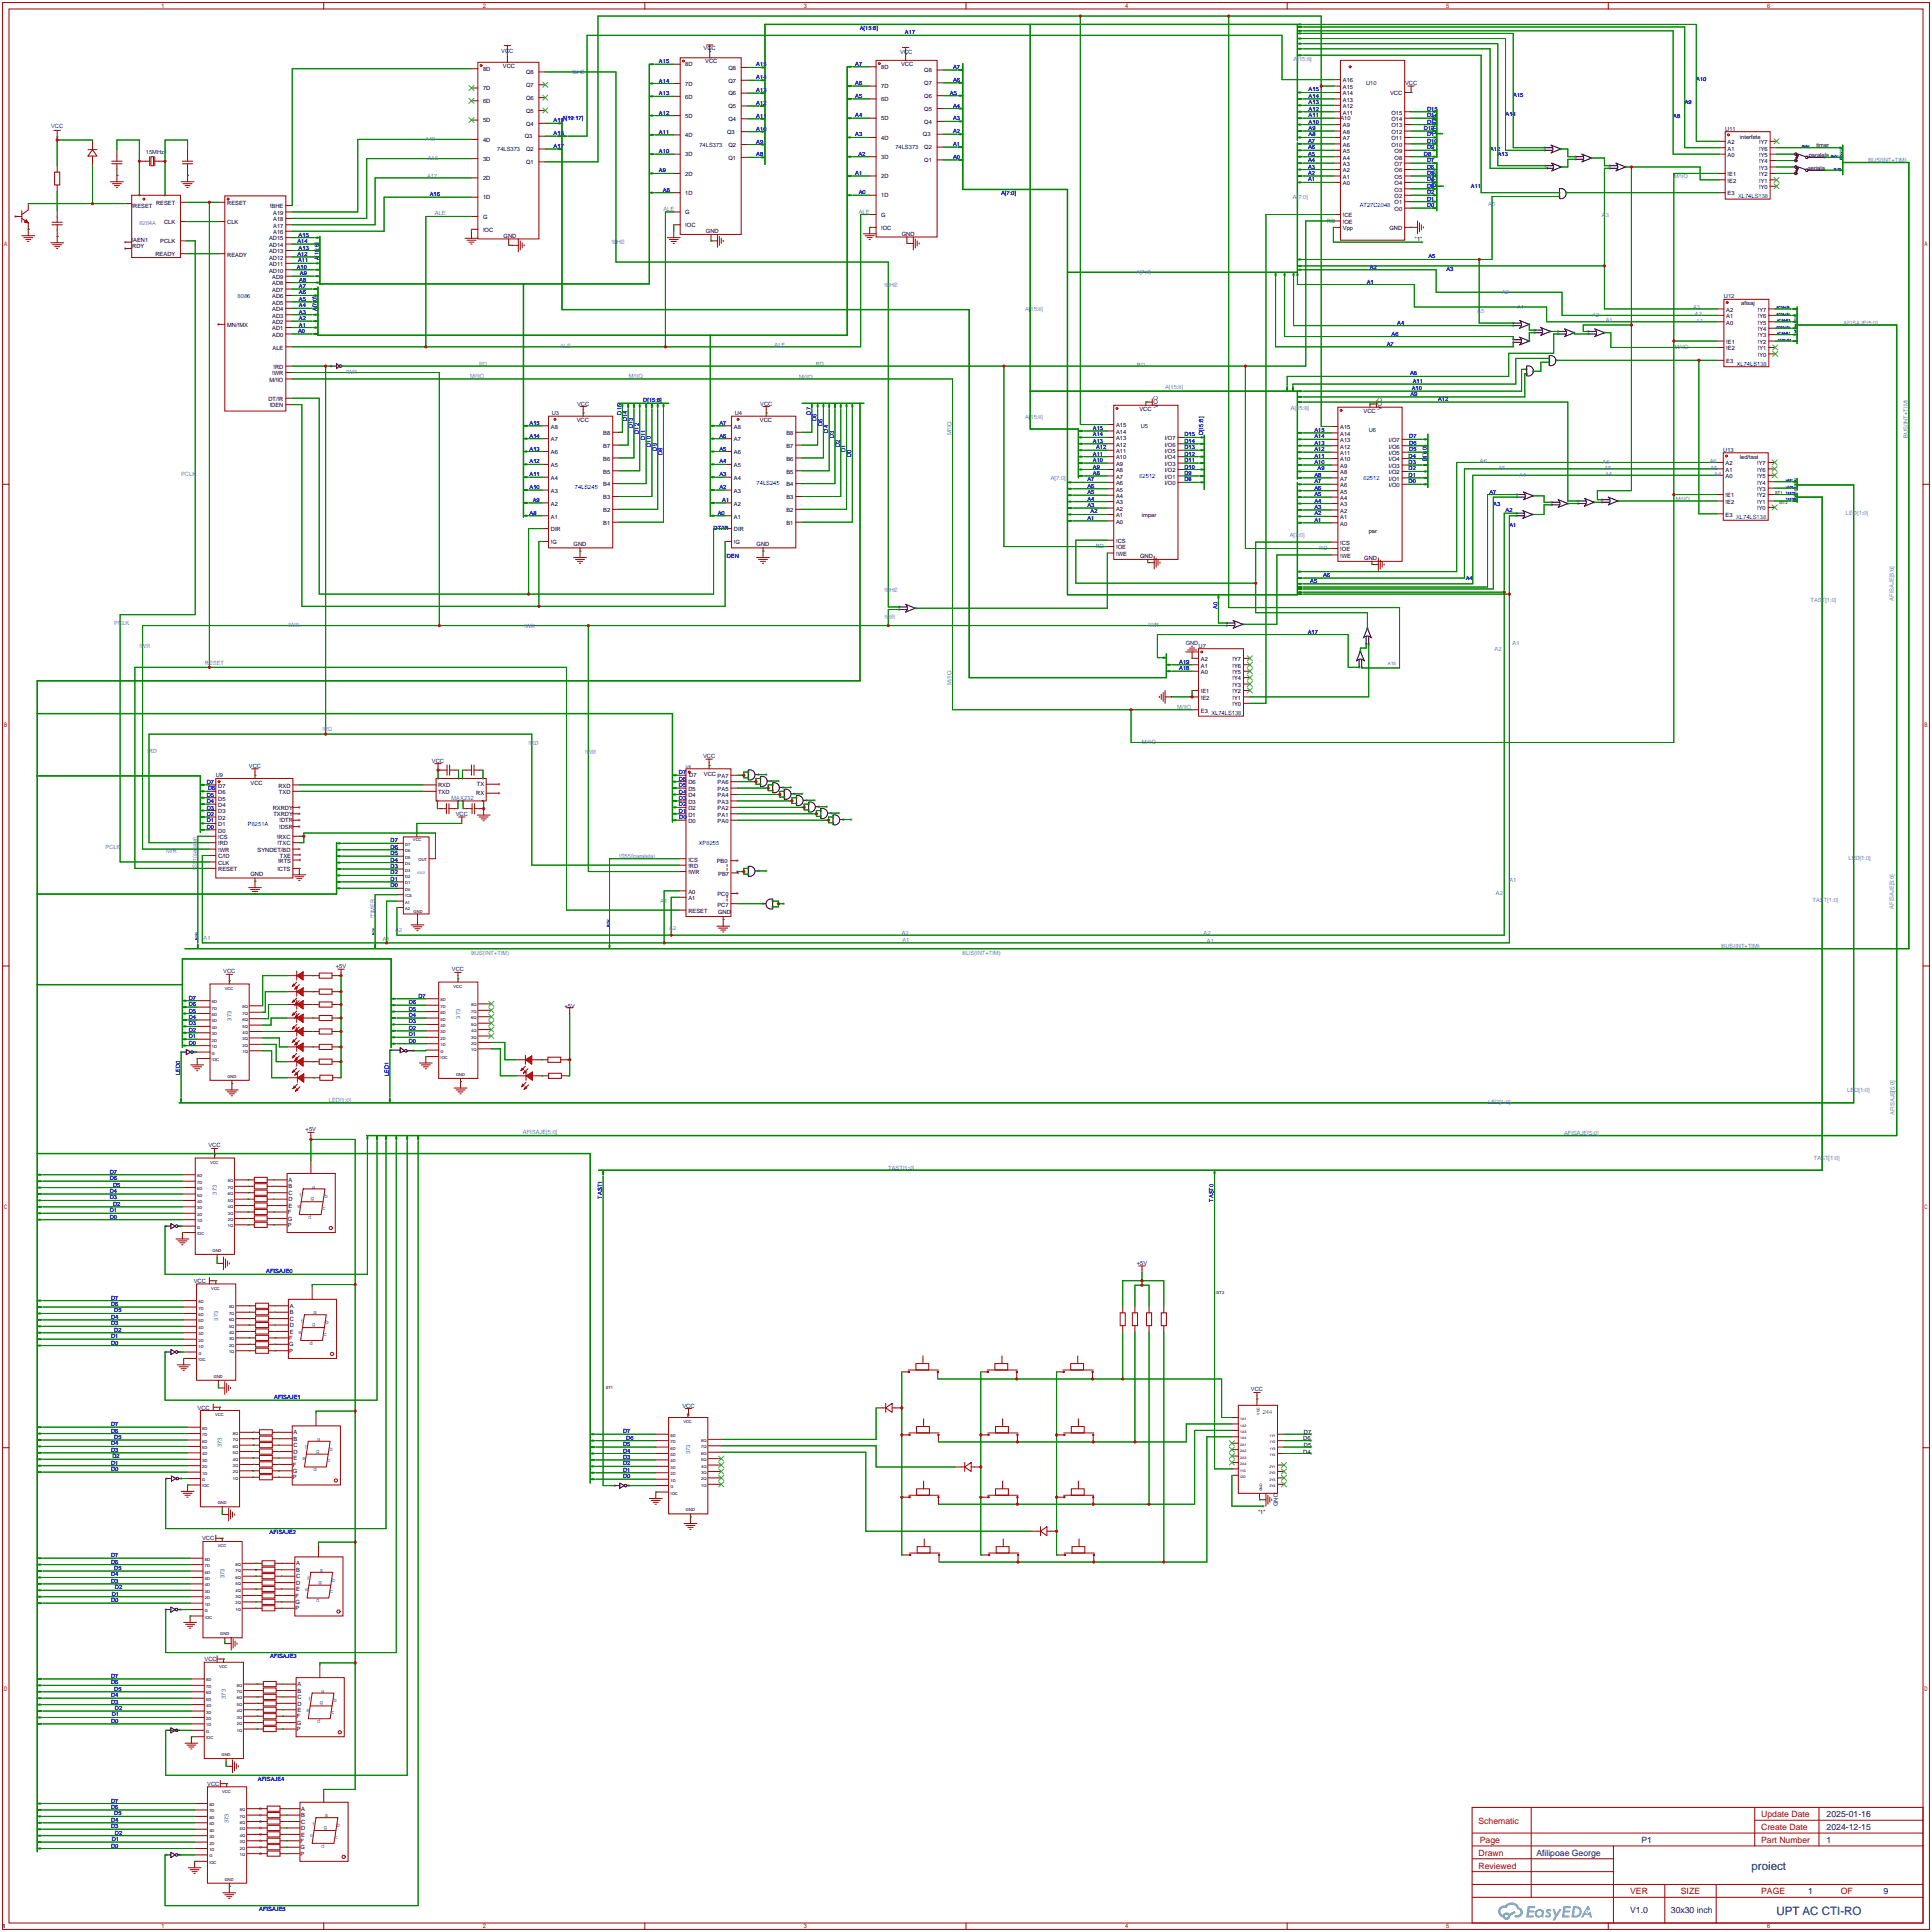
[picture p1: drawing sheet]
<svg xmlns="http://www.w3.org/2000/svg" width="764mm" height="764mm" viewBox="0 0 764 764" stroke-linecap="round" stroke-linejoin="round" font-family="sans-serif">
<defs><g id="words">
<g font-size="4.6" fill="#000080">
<text x="692.7" y="739.4">proiect</text>
<text x="702.5" y="757.2">UPT AC CTI-RO</text>
</g>
<g font-size="3.4" fill="#a00000">
<text x="696.5" y="718.6">Update Date</text>
<text x="584.7" y="721.2">Schematic</text>
<text x="696.5" y="723.7">Create Date</text>
<text x="585.2" y="728.8">Page</text>
<text x="696.5" y="728.8">Part Number</text>
<text x="584.7" y="733.9">Drawn</text>
<text x="584.7" y="738.9">Reviewed</text>
<text x="644.7" y="749.1">VER</text>
<text x="664.7" y="749.1">SIZE</text>
<text x="696.5" y="748.8">PAGE</text>
<text x="728" y="748.8">OF</text>
</g>
<g font-size="3.4" fill="#000080">
<text x="722.4" y="718.6">2025-01-16</text>
<text x="722.4" y="723.7">2024-12-15</text>
<text x="649.2" y="728.8">P1</text>
<text x="722.4" y="728.8">1</text>
<text x="607.6" y="733.9">Afilipoae George</text>
<text x="715.1" y="748.8">1</text>
<text x="744.8" y="748.8">9</text>
<text x="644.7" y="756.7">V1.0</text>
<text x="660.8" y="756.7">30x30 inch</text>
</g>
<g font-size="2.3" fill="#00f">
<text x="340" y="11.8">A[15:8]</text>
<text x="357.9" y="13.6">A17</text>
<text x="260.6" y="25">A15</text>
<text x="299.1" y="26.3">A15</text>
<text x="338.2" y="26">A7</text>
<text x="376.9" y="27.3">A7</text>
<text x="260.6" y="32.6">A14</text>
<text x="299.1" y="31.4">A14</text>
<text x="338.2" y="33.6">A6</text>
<text x="376.9" y="32.4">A6</text>
<text x="670.8" y="32.1">A10</text>
<text x="260.6" y="37.7">A13</text>
<text x="299.1" y="36.4">A13</text>
<text x="299.1" y="41.5">A12</text>
<text x="338.2" y="38.7">A5</text>
<text x="375.7" y="37.5">A5</text>
<text x="517.5" y="36.2">A15</text>
<text x="517.5" y="38.7">A14</text>
<text x="517.5" y="41.3">A13</text>
<text x="598.4" y="38.5">A15</text>
<text x="666.2" y="41.3">A9</text>
<text x="222.2" y="47.6">A[19:17]</text>
<text x="260.6" y="45.3">A12</text>
<text x="299.1" y="46.6">A11</text>
<text x="338.2" y="46.3">A4</text>
<text x="376.9" y="42.5">A4</text>
<text x="376.9" y="47.6">A3</text>
<text x="517.5" y="43.8">A12</text>
<text x="517.5" y="46.3">A11</text>
<text x="564.4" y="46.3">D14</text>
<text x="564.4" y="43.8">D15</text>
<text x="595.4" y="45.8">A14</text>
<text x="661.7" y="46.9">A8</text>
<text x="20.2" y="50.7">VCC</text>
<text x="218.9" y="48.4">A19</text>
<text x="218.9" y="53.5">A18</text>
<text x="260.6" y="52.9">A11</text>
<text x="299.1" y="51.7">A10</text>
<text x="338.2" y="54">A3</text>
<text x="376.9" y="52.7">A2</text>
<text x="517.5" y="48.9">A10</text>
<text x="517.5" y="51.4">A9</text>
<text x="517.5" y="54">A8</text>
<text x="563.1" y="51.4">D12</text>
<text x="564.4" y="48.9">D13</text>
<text x="564.4" y="54">D11</text>
<text x="567.8" y="52.8" transform="rotate(-90 567.8 52.8)">D[15:8]</text>
<text x="218.9" y="58.5">A17</text>
<text x="299.1" y="56.8">A9</text>
<text x="376.9" y="57.8">A1</text>
<text x="517.3" y="56.5">A7</text>
<text x="517.3" y="59">A6</text>
<text x="564.4" y="56.5">D10</text>
<text x="564.4" y="59">D9</text>
<text x="589.3" y="59.6">A12</text>
<text x="260.6" y="60.6">A10</text>
<text x="299.1" y="61.8">A8</text>
<text x="339.5" y="61.6">A2</text>
<text x="376.9" y="62.9">A0</text>
<text x="517.3" y="61.6">A5</text>
<text x="517.3" y="64.1">A4</text>
<text x="563.1" y="61.6">D8</text>
<text x="564.4" y="64.1">D7</text>
<text x="592.3" y="61.6">A13</text>
<text x="260.6" y="68.2">A9</text>
<text x="338.2" y="69.2">A1</text>
<text x="517.3" y="69.2">A2</text>
<text x="517.3" y="66.7">A3</text>
<text x="517.3" y="71.7">A1</text>
<text x="564.4" y="66.7">D6</text>
<text x="564.4" y="69.2">D5</text>
<text x="564.4" y="71.7">D4</text>
<text x="169.9" y="77.6">A16</text>
<text x="262.1" y="75.8">A8</text>
<text x="339.6" y="76.8">A0</text>
<text x="395.9" y="77.1">A[7:0]</text>
<text x="564.4" y="74.3">D3</text>
<text x="564.4" y="76.8">D2</text>
<text x="567.8" y="73.8" transform="rotate(-90 567.8 73.8)">D[7:0]</text>
<text x="581.7" y="74.3">A11</text>
<text x="537.7" y="81.9">AT27C2048</text>
<text x="564.4" y="81.9">D0</text>
<text x="564.4" y="79.4">D1</text>
<text x="687.3" y="78.3">XL74LS138</text>
<text x="118.1" y="93.6">A15</text>
<text x="117.6" y="101.2">A12</text>
<text x="117.6" y="96.1">A14</text>
<text x="118.1" y="98.7">A13</text>
<text x="117.3" y="106.3">A10</text>
<text x="117.9" y="103.7">A11</text>
<text x="126.1" y="103" transform="rotate(-90 126.1 103)">A[15:8]</text>
<text x="541.8" y="106.3">A2</text>
<text x="564.9" y="102.2">A5</text>
<text x="572" y="107.3">A3</text>
<text x="118.2" y="113.9">A7</text>
<text x="118.4" y="111.4">A8</text>
<text x="118.6" y="108.8">A9</text>
<text x="540.5" y="112.1">A1</text>
<text x="94" y="117.7">8086</text>
<text x="118.2" y="119">A5</text>
<text x="118.2" y="116.4">A6</text>
<text x="118.2" y="124.1">A3</text>
<text x="118.2" y="121.5">A4</text>
<text x="125.3" y="123.1" transform="rotate(-90 125.3 123.1)">A[7:0]</text>
<text x="117.9" y="131.7">A0</text>
<text x="118.2" y="129.1">A1</text>
<text x="118.2" y="126.6">A2</text>
<text x="552.6" y="128.4">A4</text>
<text x="548.4" y="136.8">A7</text>
<text x="550.3" y="132.7">A6</text>
<text x="557.7" y="148.5">A8</text>
<text x="686.8" y="144.6">XL74LS138</text>
<text x="558.3" y="154.3">A10</text>
<text x="558.7" y="151.5">A11</text>
<text x="254.4" y="159.1">D[15:8]</text>
<text x="557.8" y="156.6">A9</text>
<text x="568.7" y="158.6">A12</text>
<text x="245.7" y="164" transform="rotate(-90 245.7 164)">D15</text>
<text x="248" y="166.5" transform="rotate(-90 248 166.5)">D14</text>
<text x="320.7" y="164" transform="rotate(-90 320.7 164)">D7</text>
<text x="323" y="166.5" transform="rotate(-90 323 166.5)">D6</text>
<text x="209.4" y="173.1">A14</text>
<text x="209.4" y="168">A15</text>
<text x="250.3" y="169.3" transform="rotate(-90 250.3 169.3)">D13</text>
<text x="252.6" y="171.6" transform="rotate(-90 252.6 171.6)">D12</text>
<text x="284.5" y="173.1">A6</text>
<text x="284.5" y="168">A7</text>
<text x="325.2" y="168.5" transform="rotate(-90 325.2 168.5)">D5</text>
<text x="327.5" y="171.1" transform="rotate(-90 327.5 171.1)">D4</text>
<text x="329.8" y="173.4" transform="rotate(-90 329.8 173.4)">D3</text>
<text x="432.2" y="172.6">A14</text>
<text x="432.2" y="170">A15</text>
<text x="468.4" y="172.6">D15</text>
<text x="475.9" y="172.2" transform="rotate(-90 475.9 172.2)">D[15:8]</text>
<text x="519.8" y="173.3">A14</text>
<text x="519.8" y="170.8">A15</text>
<text x="557.3" y="173.3">D7</text>
<text x="209.4" y="178.2">A13</text>
<text x="255.1" y="174.1" transform="rotate(-90 255.1 174.1)">D11</text>
<text x="257.4" y="176.7" transform="rotate(-90 257.4 176.7)">D10</text>
<text x="259.7" y="178.2" transform="rotate(-90 259.7 178.2)">D9</text>
<text x="262" y="180" transform="rotate(-90 262 180)">D8</text>
<text x="284.5" y="178.2">A5</text>
<text x="332.1" y="176.7" transform="rotate(-90 332.1 176.7)">D2</text>
<text x="334.4" y="178.7" transform="rotate(-90 334.4 178.7)">D1</text>
<text x="432.2" y="175.1">A13</text>
<text x="433.5" y="177.7">A12</text>
<text x="468.4" y="175.1">D14</text>
<text x="468.4" y="177.7">D13</text>
<text x="519.8" y="178.4">A12</text>
<text x="519.8" y="175.9">A13</text>
<text x="557.3" y="178.4">D5</text>
<text x="557.3" y="175.9">D6</text>
<text x="209.4" y="183.3">A12</text>
<text x="284.5" y="183.3">A4</text>
<text x="336.7" y="180.7" transform="rotate(-90 336.7 180.7)">D0</text>
<text x="432.2" y="185.3">A9</text>
<text x="432.2" y="182.7">A10</text>
<text x="432.2" y="180.2">A11</text>
<text x="468.4" y="180.2">D12</text>
<text x="468.4" y="182.7">D11</text>
<text x="468.4" y="185.3">D10</text>
<text x="519.8" y="183.5">A10</text>
<text x="519.8" y="181">A11</text>
<text x="557" y="181">D4</text>
<text x="557" y="183.5">D3</text>
<text x="564.3" y="182.2" transform="rotate(-90 564.3 182.2)">D[7:0]</text>
<text x="209.4" y="188.3">A11</text>
<text x="284.5" y="188.3">A3</text>
<text x="299.2" y="191.6">74LS245</text>
<text x="430" y="190.4">A7</text>
<text x="432.2" y="187.8">A8</text>
<text x="450.6" y="189.1">62512</text>
<text x="468.4" y="187.8">D9</text>
<text x="468.4" y="190.4">D8</text>
<text x="519.8" y="191.1">A7</text>
<text x="519.8" y="188.6">A8</text>
<text x="521.1" y="186">A9</text>
<text x="539.2" y="189.9">62512</text>
<text x="557" y="186">D2</text>
<text x="557" y="188.6">D1</text>
<text x="557" y="191.1">D0</text>
<text x="209.4" y="193.4">A10</text>
<text x="227.3" y="193.4">74LS245</text>
<text x="284.5" y="193.4">A2</text>
<text x="430" y="198">A4</text>
<text x="430" y="195.4">A5</text>
<text x="430" y="192.9">A6</text>
<text x="519.8" y="196.2">A5</text>
<text x="519.8" y="193.7">A6</text>
<text x="589" y="195.2">A7</text>
<text x="209.4" y="203.6">A8</text>
<text x="210.7" y="198.5">A9</text>
<text x="283.8" y="203.6">A0</text>
<text x="285.6" y="198.5">A1</text>
<text x="430" y="200.5">A3</text>
<text x="431.3" y="203.1">A2</text>
<text x="519.8" y="203.8">A2</text>
<text x="519.8" y="198.7">A4</text>
<text x="519.8" y="201.3">A3</text>
<text x="590.5" y="200">A3</text>
<text x="595.4" y="202.6">A2</text>
<text x="282.2" y="209.4">DT/!R</text>
<text x="430" y="205.6">A1</text>
<text x="519.8" y="206.4">A1</text>
<text x="596.9" y="208.4">A1</text>
<text x="686.6" y="205.3">XL74LS138</text>
<text x="286.8" y="220.8">!DEN</text>
<text x="518.2" y="230.7">A5</text>
<text x="523.2" y="228.2">A6</text>
<text x="579.6" y="229.5">A4</text>
<text x="481.4" y="240.8" transform="rotate(-90 481.4 240.8)">A0</text>
<text x="517.1" y="250.6">A17</text>
<text x="466.3" y="262.5">A19</text>
<text x="466.3" y="265">A18</text>
<text x="479" y="282.8">XL74LS138</text>
<text x="81.8" y="310">D7</text>
<text x="268.5" y="308.7">D6</text>
<text x="268.5" y="311.3">D5</text>
<text x="268.5" y="306.2">D7</text>
<text x="81.8" y="315.1">D5</text>
<text x="81.8" y="317.6">D4</text>
<text x="82.3" y="312.5">D6</text>
<text x="268.5" y="313.8">D4</text>
<text x="268.5" y="316.3">D3</text>
<text x="81.8" y="320.2">D3</text>
<text x="81.8" y="322.7">D2</text>
<text x="268.5" y="318.9">D2</text>
<text x="268.5" y="321.4">D1</text>
<text x="268.6" y="324">D0</text>
<text x="81.8" y="325.2">D1</text>
<text x="81.8" y="327.8">D0</text>
<text x="98" y="326.5">P8251A</text>
<text x="154.4" y="333.1">D7</text>
<text x="154.4" y="335.7">D6</text>
<text x="276.4" y="334.1">XP8255</text>
<text x="154.4" y="338.2">D5</text>
<text x="154.4" y="340.7">D4</text>
<text x="154.4" y="343.3">D3</text>
<text x="154.4" y="345.8">D2</text>
<text x="154.4" y="348.4">D1</text>
<text x="154.4" y="350.9">D0</text>
<text x="74.7" y="395.3">D7</text>
<text x="165.5" y="394.6">D7</text>
<text x="74.7" y="397.9">D6</text>
<text x="74.7" y="400.4">D5</text>
<text x="161.7" y="399.7">D5</text>
<text x="161.7" y="397.1">D6</text>
<text x="74.7" y="403">D4</text>
<text x="74.7" y="405.5">D3</text>
<text x="161.7" y="407.3">D2</text>
<text x="161.7" y="404.7">D3</text>
<text x="161.7" y="402.2">D4</text>
<text x="74.7" y="408">D2</text>
<text x="74.7" y="410.6">D1</text>
<text x="74.7" y="413.1">D0</text>
<text x="161.7" y="412.4">D0</text>
<text x="161.7" y="409.8">D1</text>
<text x="71.2" y="425.2" transform="rotate(-90 71.2 425.2)">LED0</text>
<text x="153.8" y="425.7" transform="rotate(-90 153.8 425.7)">LED1</text>
<text x="43.4" y="464.2">D7</text>
<text x="43.4" y="466.7">D6</text>
<text x="43.4" y="471.8">D4</text>
<text x="44.7" y="469.3">D5</text>
<text x="238.1" y="474" transform="rotate(-90 238.1 474)">TAST1</text>
<text x="43.4" y="474.3">D3</text>
<text x="43.4" y="479.4">D1</text>
<text x="44.7" y="476.9">D2</text>
<text x="479.9" y="475.2" transform="rotate(-90 479.9 475.2)">TAST0</text>
<text x="43.4" y="482">D0</text>
<text x="105.3" y="503.5">AFISAJE0</text>
<text x="43.9" y="514">D7</text>
<text x="43.9" y="516.5">D6</text>
<text x="43.9" y="521.6">D4</text>
<text x="45.2" y="519">D5</text>
<text x="43.9" y="524.1">D3</text>
<text x="45.2" y="526.7">D2</text>
<text x="43.9" y="529.2">D1</text>
<text x="43.9" y="531.7">D0</text>
<text x="108.5" y="553.3">AFISAJE1</text>
<text x="43.9" y="564">D7</text>
<text x="43.9" y="566.5">D6</text>
<text x="45.2" y="569.1">D5</text>
<text x="246.4" y="566.8">D7</text>
<text x="247.6" y="569.3">D6</text>
<text x="43.9" y="571.6">D4</text>
<text x="43.9" y="574.2">D3</text>
<text x="246.4" y="571.9">D5</text>
<text x="246.4" y="574.4">D4</text>
<text x="43.9" y="579.2">D1</text>
<text x="43.9" y="581.8">D0</text>
<text x="44.4" y="576.7">D2</text>
<text x="246.4" y="579.5">D2</text>
<text x="246.4" y="577">D3</text>
<text x="246.4" y="584.6">D0</text>
<text x="246.4" y="582">D1</text>
<text x="106.6" y="606.7">AFISAJE2</text>
<text x="43.9" y="615.8">D7</text>
<text x="43.9" y="618.4">D6</text>
<text x="43.9" y="623.4">D4</text>
<text x="45.2" y="620.9">D5</text>
<text x="43.9" y="626">D3</text>
<text x="45.5" y="628.5">D2</text>
<text x="43.9" y="633.6">D0</text>
<text x="44.2" y="631.1">D1</text>
<text x="106.8" y="655.7">AFISAJE3</text>
<text x="43.9" y="663.6">D7</text>
<text x="43.9" y="666.1">D6</text>
<text x="43.9" y="671.2">D4</text>
<text x="45.2" y="668.6">D5</text>
<text x="43.9" y="673.7">D3</text>
<text x="45.5" y="676.3">D2</text>
<text x="43.9" y="681.3">D0</text>
<text x="44.2" y="678.8">D1</text>
<text x="102" y="704.2">AFISAJE4</text>
<text x="43.9" y="712.8">D7</text>
<text x="43.9" y="715.4">D6</text>
<text x="45.2" y="717.9">D5</text>
<text x="43.9" y="720.5">D4</text>
<text x="43.9" y="723">D3</text>
<text x="45.5" y="725.5">D2</text>
<text x="43.9" y="730.6">D0</text>
<text x="44.2" y="728.1">D1</text>
<text x="102.5" y="755.8">AFISAJE5</text>
</g>
<g font-size="2.3" fill="#000080">
<text x="198.3" y="20.9">VCC</text>
<text x="278.3" y="19.9">VCC</text>
<text x="356" y="21.5">VCC</text>
<text x="540.3" y="33.6">U10</text>
<text x="555.6" y="33.6">VCC</text>
<text x="682.2" y="51.7">U11</text>
<text x="196.6" y="59.8">74LS373</text>
<text x="276.6" y="58">74LS373</text>
<text x="354.1" y="59">74LS373</text>
<text x="57.7" y="60.8">15MHz1</text>
<text x="681.7" y="118">U12</text>
<text x="228.2" y="160.4">VCC</text>
<text x="300.6" y="160.4">VCC</text>
<text x="457.8" y="161.4" transform="rotate(-90 457.8 161.4)">VCC</text>
<text x="218.2" y="164.2">U3</text>
<text x="290.6" y="164.2">U4</text>
<text x="546.5" y="162.2" transform="rotate(-90 546.5 162.2)">VCC</text>
<text x="451.1" y="169.3">U5</text>
<text x="541.3" y="170.8">U6</text>
<text x="681.5" y="178.7">U13</text>
<text x="468.9" y="254.9">GND</text>
<text x="474" y="256.1">U7</text>
<text x="278" y="299.8">VCC</text>
<text x="98.4" y="303.6">VCC</text>
<text x="170.8" y="301.6">VCC</text>
<text x="85.3" y="307.5">U9</text>
<text x="180.2" y="322.7">VCC</text>
<text x="132.8" y="382.9">+5V</text>
<text x="88.3" y="384.9">VCC</text>
<text x="178.7" y="384.2">VCC</text>
<text x="223.2" y="398.6">+5V</text>
<text x="120.9" y="447.4">+5V</text>
<text x="82.4" y="453.8">VCC</text>
<text x="449.6" y="500.2">+5V</text>
<text x="76.6" y="507.4">VCC</text>
<text x="494.7" y="550.3">VCC</text>
<text x="78.1" y="557.6">VCC</text>
<text x="269.9" y="556.6">VCC</text>
<text x="505.3" y="595.6" transform="rotate(-90 505.3 595.6)">GND</text>
<text x="79.9" y="609">VCC</text>
<text x="80.9" y="657">VCC</text>
<text x="81.9" y="706.2">VCC</text>
<text x="1" y="762.6">1</text>
</g>
<g font-size="2.3" fill="#36f">
<text x="511.6" y="24">A[15:8]</text>
<text x="226.1" y="29.1">!BHE</text>
<text x="168.1" y="55.7">A19</text>
<text x="169.2" y="63.4">A18</text>
<text x="738.9" y="64.1">BUS(INT+TIM)</text>
<text x="168.9" y="70.2">A17</text>
<text x="661.9" y="70.5">M/!IO</text>
<text x="262.4" y="83.4">ALE</text>
<text x="511.3" y="78.6">A[7:0]</text>
<text x="588.5" y="81.7">A5</text>
<text x="55.1" y="89">8284A</text>
<text x="172" y="85.2">ALE</text>
<text x="339.6" y="84.4">ALE</text>
<text x="524.8" y="88.3">RD</text>
<text x="633.5" y="85.7">A3</text>
<text x="241.8" y="96.4">!BHE</text>
<text x="349.8" y="113.4">!BHE</text>
<text x="449.3" y="108.3">A[7:0]</text>
<text x="593.9" y="116.2">A2</text>
<text x="405.4" y="123.1">A[15:8]</text>
<text x="584.2" y="123.8">A5</text>
<text x="599.9" y="122">A1</text>
<text x="629.7" y="125.3">A2</text>
<text x="669.5" y="122">A3</text>
<text x="670.3" y="125.1">A2</text>
<text x="635" y="127.4">A1</text>
<text x="670.8" y="127.9">A1</text>
<text x="729" y="128.4">AFISAJE[5:0]</text>
<text x="221.5" y="137.8">ALE</text>
<text x="306.3" y="137.3">ALE</text>
<text x="662.2" y="138">M/!IO</text>
<text x="136.9" y="147.9">!WR</text>
<text x="185.9" y="149.5">M/!IO</text>
<text x="189.5" y="144.6">RD</text>
<text x="248.7" y="149.5">M/!IO</text>
<text x="316" y="149.7">M/!IO</text>
<text x="322.6" y="144.6">RD</text>
<text x="449.6" y="145.2">RD</text>
<text x="460.8" y="153.8">A[15:8]</text>
<text x="405.4" y="165.7">A[15:8]</text>
<text x="510.5" y="162.2">A[15:8]</text>
<text x="376.3" y="172.2" transform="rotate(-90 376.3 172.2)">M/!IO</text>
<text x="754.5" y="173.2" transform="rotate(-90 754.5 173.2)">BUS(INT+TIM)</text>
<text x="585.2" y="183.3">A6</text>
<text x="633.7" y="183.5">A6</text>
<text x="634.5" y="185.8">A5</text>
<text x="676.1" y="183.3">A6</text>
<text x="676.4" y="185.8">A5</text>
<text x="71.6" y="188.1">PCLK</text>
<text x="415.5" y="189.9">A[7:0]</text>
<text x="592.6" y="186">A5</text>
<text x="600.7" y="188.6">A4</text>
<text x="634.7" y="188.3">A4</text>
<text x="677.9" y="188.3">A4</text>
<text x="662.7" y="198.2">M/!IO</text>
<text x="730" y="203.6">LED[1:0]</text>
<text x="510" y="212.2">A[7:0]</text>
<text x="433.3" y="216.8">RD</text>
<text x="521.7" y="217.5">RD</text>
<text x="349.8" y="234.3">!BHE</text>
<text x="716" y="238.1">TAST[1:0]</text>
<text x="748.9" y="237.5" transform="rotate(-90 748.9 237.5)">AFISAJE[5:0]</text>
<text x="349.8" y="245">!WR</text>
<text x="45.2" y="247.3">PCLK</text>
<text x="114" y="248">!WR</text>
<text x="207.3" y="248.3">!WR</text>
<text x="453.9" y="247.8">!WR</text>
<text x="55.1" y="256.4">!WR</text>
<text x="591.1" y="257.4">A2</text>
<text x="598.2" y="255.1">A1</text>
<text x="81" y="263">RESET</text>
<text x="376.3" y="270.8" transform="rotate(-90 376.3 270.8)">M/!IO</text>
<text x="465.6" y="280.5">M/!IO</text>
<text x="127.5" y="289.2">!RD</text>
<text x="58.2" y="297.8">!RD</text>
<text x="209" y="294.8">!RD</text>
<text x="231.4" y="298.1">!WR</text>
<text x="451.6" y="294.2">M/!IO</text>
<text x="41.7" y="335.7">PCLK</text>
<text x="65.5" y="337.4">!WR</text>
<text x="244.9" y="339.2">!S55(paralela)</text>
<text x="731" y="340">LED[1:0]</text>
<text x="77.8" y="343.9" transform="rotate(-90 77.8 343.9)">!S51(seriala)</text>
<text x="591.6" y="353.9">A2</text>
<text x="596.9" y="348.6">A1</text>
<text x="261.1" y="357">A1</text>
<text x="716.8" y="356.7">TAST[1:0]</text>
<text x="748.9" y="359.4" transform="rotate(-90 748.9 359.4)">AFISAJE[5:0]</text>
<text x="148.2" y="363.2" transform="rotate(-90 148.2 363.2)">!TIMER</text>
<text x="80.5" y="371.7">A1</text>
<text x="151.4" y="372">A1</text>
<text x="156.2" y="368.4">A2</text>
<text x="264.7" y="367.7">A2</text>
<text x="356.6" y="369.7">A2</text>
<text x="476" y="369.7">A2</text>
<text x="186.3" y="377.6">BUS(INT+TIM)</text>
<text x="356.9" y="372.5">A1</text>
<text x="380.6" y="377.8">BUS(INT+TIM)</text>
<text x="477.3" y="372.7">A1</text>
<text x="680.8" y="375">BUS(INT+TIM)</text>
<text x="730.5" y="431.7">LED[1:0]</text>
<text x="130" y="435.7">LED[1:0]</text>
<text x="588.5" y="436.5">LED[1:0]</text>
<text x="749.2" y="440.9" transform="rotate(-90 749.2 440.9)">AFISAJE[5:0]</text>
<text x="206.8" y="448.4">AFISAJE[5:0]</text>
<text x="618.5" y="448.7">AFISAJE[5:0]</text>
<text x="717.3" y="458.8">TAST[1:0]</text>
<text x="351.3" y="462.7">TAST[1:0]</text>
</g>
<g font-size="2.3">
<text x="191" y="28.1">8D</text>
<text x="198.9" y="26.8">VCC</text>
<text x="208" y="29.3">Q8</text>
<text x="271" y="26.3">8D</text>
<text x="278.9" y="25">VCC</text>
<text x="288" y="27.5">Q8</text>
<text x="348.5" y="27.3">8D</text>
<text x="356.4" y="26">VCC</text>
<text x="365.5" y="28.6">Q8</text>
<text x="191" y="35.7">7D</text>
<text x="208" y="34.4">Q7</text>
<text x="271" y="33.9">7D</text>
<text x="288" y="32.6">Q7</text>
<text x="348.5" y="34.9">7D</text>
<text x="365.5" y="33.6">Q7</text>
<text x="531" y="35.1">A15</text>
<text x="531" y="32.6">A16</text>
<text x="191" y="40.8">6D</text>
<text x="208" y="39.5">Q6</text>
<text x="271" y="39">6D</text>
<text x="288" y="37.7">Q6</text>
<text x="348.5" y="40">6D</text>
<text x="365.5" y="38.7">Q6</text>
<text x="531" y="37.7">A14</text>
<text x="531" y="40.2">A13</text>
<text x="549.7" y="37.7">VCC</text>
<text x="208" y="44.6">Q5</text>
<text x="271" y="46.6">5D</text>
<text x="288" y="47.9">Q4</text>
<text x="288" y="42.8">Q5</text>
<text x="348.5" y="47.6">5D</text>
<text x="365.5" y="43.8">Q5</text>
<text x="530.1" y="47.6">A10</text>
<text x="531" y="42.8">A12</text>
<text x="531" y="45.3">A11</text>
<text x="550.2" y="47.8">O14</text>
<text x="550.2" y="45.3">O15</text>
<text x="191" y="48.4">5D</text>
<text x="208" y="49.6">Q4</text>
<text x="287.5" y="52.9">Q3</text>
<text x="365" y="54">Q3</text>
<text x="365.5" y="48.9">Q4</text>
<text x="531" y="50.4">A9</text>
<text x="531" y="52.9">A8</text>
<text x="550.2" y="52.9">O12</text>
<text x="550.2" y="50.4">O13</text>
<text x="191" y="56">4D</text>
<text x="207.5" y="54.7">Q3</text>
<text x="208" y="59.8">Q2</text>
<text x="271" y="54.2">4D</text>
<text x="288" y="58">Q2</text>
<text x="348.5" y="55.2">4D</text>
<text x="365.5" y="59">Q2</text>
<text x="531" y="55.5">A7</text>
<text x="531" y="58">A6</text>
<text x="550.2" y="58">O10</text>
<text x="550.2" y="55.5">O11</text>
<text x="683.2" y="57">A2</text>
<text x="683.2" y="59.5">A1</text>
<text x="688.1" y="55">interfete</text>
<text x="695.7" y="59.5">!Y6</text>
<text x="695.7" y="57">!Y7</text>
<text x="718.3" y="58.3">timer</text>
<text x="191" y="63.6">3D</text>
<text x="208" y="64.9">Q1</text>
<text x="271" y="61.8">3D</text>
<text x="288" y="63.1">Q1</text>
<text x="348.5" y="62.9">3D</text>
<text x="365.5" y="64.1">Q1</text>
<text x="531" y="60.5">A5</text>
<text x="531" y="63.1">A4</text>
<text x="531" y="65.6">A3</text>
<text x="551.5" y="65.6">O7</text>
<text x="551.5" y="63.1">O8</text>
<text x="551.5" y="60.5">O9</text>
<text x="683.2" y="62.1">A0</text>
<text x="695.7" y="64.6">!Y4</text>
<text x="695.7" y="62.1">!Y5</text>
<text x="715.3" y="62.1">paralela</text>
<text x="191" y="71.2">2D</text>
<text x="271" y="69.5">2D</text>
<text x="348.5" y="70.5">2D</text>
<text x="531" y="68.2">A2</text>
<text x="531" y="70.7">A1</text>
<text x="551.5" y="70.7">O5</text>
<text x="551.5" y="68.2">O6</text>
<text x="683.2" y="69.7">!E1</text>
<text x="695.7" y="69.7">!Y2</text>
<text x="695.7" y="67.2">!Y3</text>
<text x="715" y="67.2">seriala</text>
<text x="271" y="77.1">1D</text>
<text x="531" y="73.2">A0</text>
<text x="551.5" y="75.8">O3</text>
<text x="551.5" y="73.2">O4</text>
<text x="683.2" y="72.2">!E2</text>
<text x="683.2" y="77.3">E3</text>
<text x="695.7" y="74.8">!Y0</text>
<text x="695.7" y="72.2">!Y1</text>
<text x="52.1" y="82.4">!RESET</text>
<text x="61.7" y="80.9">RESET</text>
<text x="89.8" y="81.1">RESET</text>
<text x="106.8" y="82.4">!BHE</text>
<text x="191" y="78.9">1D</text>
<text x="348.5" y="78.1">1D</text>
<text x="551.5" y="83.4">O0</text>
<text x="551.5" y="80.9">O1</text>
<text x="551.5" y="78.3">O2</text>
<text x="64.9" y="88.5">CLK</text>
<text x="89.8" y="88.7">CLK</text>
<text x="108" y="87.5">A18</text>
<text x="108" y="84.9">A19</text>
<text x="191" y="86.5">G</text>
<text x="271" y="89.8">!OC</text>
<text x="271" y="84.7">G</text>
<text x="348.5" y="85.7">G</text>
<text x="531" y="85.9">!CE</text>
<text x="531" y="88.5">!OE</text>
<text x="52.1" y="95.6">!AEN1</text>
<text x="106.4" y="95.1">AD15</text>
<text x="108" y="92.6">A16</text>
<text x="108" y="90">A17</text>
<text x="191" y="91.6">!OC</text>
<text x="199.2" y="94.1">GND</text>
<text x="279.2" y="92.3">GND</text>
<text x="348.5" y="90.8">!OC</text>
<text x="356.6" y="93.3">GND</text>
<text x="531" y="91">Vpp</text>
<text x="549.5" y="91">GND</text>
<text x="559.6" y="95.1">&quot;1&quot;</text>
<text x="52.3" y="98.2">RDY</text>
<text x="61.5" y="101.2">READY</text>
<text x="63.4" y="96.1">PCLK</text>
<text x="89.8" y="101.4">READY</text>
<text x="106.4" y="100.2">AD13</text>
<text x="106.4" y="97.6">AD14</text>
<text x="106.4" y="107.8">AD10</text>
<text x="106.4" y="105.3">AD11</text>
<text x="106.4" y="102.7">AD12</text>
<text x="107.7" y="112.9">AD8</text>
<text x="107.7" y="110.3">AD9</text>
<text x="107.7" y="118">AD6</text>
<text x="107.7" y="115.4">AD7</text>
<text x="107.7" y="125.6">AD3</text>
<text x="107.7" y="123">AD4</text>
<text x="107.7" y="120.5">AD5</text>
<text x="682.7" y="123.3">A2</text>
<text x="682.7" y="125.8">A1</text>
<text x="688.6" y="120.5">afisaj</text>
<text x="695.2" y="125.8">!Y6</text>
<text x="695.2" y="123.3">!Y7</text>
<text x="89.8" y="129.4">MN/!MX</text>
<text x="107.7" y="130.7">AD1</text>
<text x="107.7" y="128.1">AD2</text>
<text x="682.7" y="128.4">A0</text>
<text x="695.2" y="130.9">!Y4</text>
<text x="695.2" y="128.4">!Y5</text>
<text x="107.7" y="133.2">AD0</text>
<text x="682.7" y="136">!E1</text>
<text x="695.2" y="136">!Y2</text>
<text x="695.2" y="133.4">!Y3</text>
<text x="107.8" y="138.3">ALE</text>
<text x="682.7" y="138.5">!E2</text>
<text x="682.7" y="143.6">E3</text>
<text x="695.2" y="141.1">!Y0</text>
<text x="695.2" y="138.5">!Y1</text>
<text x="107.7" y="148.4">!WR</text>
<text x="108.2" y="145.9">!RD</text>
<text x="106.5" y="151">M/!IO</text>
<text x="106.1" y="158.6">DT/!R</text>
<text x="106.6" y="161.1">!DEN</text>
<text x="228.1" y="167">VCC</text>
<text x="300.5" y="167">VCC</text>
<text x="450.6" y="162.4">VCC</text>
<text x="539.3" y="163.2">VCC</text>
<text x="217.9" y="169.5">A8</text>
<text x="238.6" y="172.1">B8</text>
<text x="290.2" y="169.5">A8</text>
<text x="311" y="172.1">B8</text>
<text x="441.4" y="171.5">A14</text>
<text x="441.4" y="169">A15</text>
<text x="530" y="172.3">A14</text>
<text x="530" y="169.8">A15</text>
<text x="217.9" y="174.6">A7</text>
<text x="217.9" y="179.7">A6</text>
<text x="238.6" y="177.1">B7</text>
<text x="290.2" y="174.6">A7</text>
<text x="290.2" y="179.7">A6</text>
<text x="311" y="177.1">B7</text>
<text x="441.4" y="179.2">A11</text>
<text x="441.4" y="176.6">A12</text>
<text x="441.4" y="174.1">A13</text>
<text x="460.6" y="174.1">I/O7</text>
<text x="460.6" y="176.6">I/O6</text>
<text x="460.6" y="179.2">I/O5</text>
<text x="530" y="179.9">A11</text>
<text x="530" y="177.4">A12</text>
<text x="530" y="174.8">A13</text>
<text x="549.2" y="174.8">I/O7</text>
<text x="549.2" y="177.4">I/O6</text>
<text x="549.2" y="179.9">I/O5</text>
<text x="217.9" y="184.8">A5</text>
<text x="238.6" y="182.2">B6</text>
<text x="290.2" y="184.8">A5</text>
<text x="311" y="182.2">B6</text>
<text x="441.4" y="184.2">A9</text>
<text x="441.4" y="181.7">A10</text>
<text x="460.6" y="181.7">I/O4</text>
<text x="460.6" y="184.2">I/O3</text>
<text x="530" y="185">A9</text>
<text x="530" y="182.5">A10</text>
<text x="549.2" y="182.5">I/O4</text>
<text x="549.2" y="185">I/O3</text>
<text x="682.4" y="184">A2</text>
<text x="688.1" y="181.5">led/tast</text>
<text x="694.9" y="184">!Y7</text>
<text x="217.9" y="189.8">A4</text>
<text x="238.6" y="187.3">B5</text>
<text x="290.2" y="189.8">A4</text>
<text x="311" y="187.3">B5</text>
<text x="441.4" y="191.9">A6</text>
<text x="441.4" y="189.3">A7</text>
<text x="441.4" y="186.8">A8</text>
<text x="460.6" y="186.8">I/O2</text>
<text x="460.6" y="189.3">I/O1</text>
<text x="460.6" y="191.9">I/O0</text>
<text x="530" y="190.1">A7</text>
<text x="530" y="187.5">A8</text>
<text x="549.2" y="187.5">I/O2</text>
<text x="549.2" y="190.1">I/O1</text>
<text x="682.4" y="186.5">A1</text>
<text x="682.4" y="189.1">A0</text>
<text x="694.9" y="191.6">!Y4</text>
<text x="694.9" y="189.1">!Y5</text>
<text x="694.9" y="186.5">!Y6</text>
<text x="217.9" y="194.9">A3</text>
<text x="238.6" y="197.5">B3</text>
<text x="238.6" y="192.4">B4</text>
<text x="290.2" y="194.9">A3</text>
<text x="311" y="197.5">B3</text>
<text x="311" y="192.4">B4</text>
<text x="441.4" y="194.4">A5</text>
<text x="441.4" y="196.9">A4</text>
<text x="530" y="195.2">A5</text>
<text x="530" y="192.6">A6</text>
<text x="530" y="197.7">A4</text>
<text x="549.2" y="192.6">I/O0</text>
<text x="682.4" y="196.7">!E1</text>
<text x="694.9" y="196.7">!Y2</text>
<text x="694.9" y="194.2">!Y3</text>
<text x="217.9" y="200">A2</text>
<text x="238.6" y="202.5">B2</text>
<text x="290.2" y="200">A2</text>
<text x="311" y="202.5">B2</text>
<text x="441.4" y="202">A2</text>
<text x="441.4" y="199.5">A3</text>
<text x="530" y="202.8">A2</text>
<text x="530" y="200.2">A3</text>
<text x="682.4" y="199.2">!E2</text>
<text x="694.9" y="201.8">!Y0</text>
<text x="694.9" y="199.2">!Y1</text>
<text x="217.9" y="205.1">A1</text>
<text x="238.6" y="207.6">B1</text>
<text x="290.2" y="205.1">A1</text>
<text x="311" y="207.6">B1</text>
<text x="441.4" y="204.6">A1</text>
<text x="441.4" y="207.1">A0</text>
<text x="451.6" y="204.3">impar</text>
<text x="530" y="205.3">A1</text>
<text x="530" y="207.9">A0</text>
<text x="682.4" y="204.3">E3</text>
<text x="217.9" y="210.2">DIR</text>
<text x="217.9" y="215.2">!G</text>
<text x="290.2" y="210.2">DIR</text>
<text x="290.2" y="215.2">!G</text>
<text x="441.4" y="214.7">!CS</text>
<text x="530" y="215.5">!CS</text>
<text x="541.3" y="210.9">par</text>
<text x="226.8" y="216">GND</text>
<text x="299.2" y="216">GND</text>
<text x="441.4" y="219.8">!WE</text>
<text x="441.4" y="217.3">!OE</text>
<text x="450.9" y="220.8">GND</text>
<text x="530" y="220.6">!WE</text>
<text x="530" y="218">!OE</text>
<text x="539.5" y="221.6">GND</text>
<text x="474.9" y="261.5">A2</text>
<text x="487.4" y="261.5">!Y7</text>
<text x="474.9" y="264">A1</text>
<text x="474.9" y="266.5">A0</text>
<text x="487.4" y="269.1">!Y4</text>
<text x="487.4" y="266.5">!Y5</text>
<text x="487.4" y="264">!Y6</text>
<text x="474.9" y="274.2">!E1</text>
<text x="487.4" y="274.2">!Y2</text>
<text x="487.4" y="271.6">!Y3</text>
<text x="474.9" y="276.7">!E2</text>
<text x="474.9" y="281.8">E3</text>
<text x="487.4" y="279.2">!Y0</text>
<text x="487.4" y="276.7">!Y1</text>
<text x="86.3" y="311.5">D7</text>
<text x="99.1" y="310.5">VCC</text>
<text x="110.1" y="311.5">RXD</text>
<text x="173.2" y="311.3">RXD</text>
<text x="188.6" y="311">TX</text>
<text x="272.2" y="310.2">D6</text>
<text x="272.5" y="307.5">D7</text>
<text x="278.4" y="306.7">VCC</text>
<text x="283.8" y="310.2">PA6</text>
<text x="283.8" y="307.7">PA7</text>
<text x="86.3" y="314">D6</text>
<text x="86.3" y="316.6">D5</text>
<text x="110.3" y="314">TXD</text>
<text x="173.2" y="313.8">TXD</text>
<text x="188.3" y="314.6">RX</text>
<text x="272.2" y="312.8">D5</text>
<text x="272.2" y="315.3">D4</text>
<text x="272.2" y="317.8">D3</text>
<text x="283.8" y="317.8">PA3</text>
<text x="283.8" y="315.3">PA4</text>
<text x="283.8" y="312.8">PA5</text>
<text x="86.3" y="319.1">D4</text>
<text x="86.3" y="321.7">D3</text>
<text x="107.8" y="320.2">RXRDY</text>
<text x="108.1" y="322.7">TXRDY</text>
<text x="272.2" y="320.4">D2</text>
<text x="272.2" y="322.9">D1</text>
<text x="283.8" y="322.9">PA1</text>
<text x="283.8" y="320.4">PA2</text>
<text x="86.3" y="324.2">D2</text>
<text x="86.3" y="326.7">D1</text>
<text x="86.3" y="329.3">D0</text>
<text x="110.4" y="327.8">!DSR</text>
<text x="110.5" y="325.2">!DTR</text>
<text x="272.2" y="325.5">D0</text>
<text x="283.8" y="325.5">PA0</text>
<text x="86.3" y="331.8">!CS</text>
<text x="86.3" y="334.4">!RD</text>
<text x="109.4" y="331.8">!RXC</text>
<text x="109.7" y="334.4">!TXC</text>
<text x="86.3" y="336.9">!WR</text>
<text x="86.3" y="339.4">C/!D</text>
<text x="86.3" y="342">CLK</text>
<text x="101.8" y="336.9">SYNDET/BD</text>
<text x="109.9" y="341.2">!RTS</text>
<text x="110.7" y="339.2">TXE</text>
<text x="272.2" y="340.7">!CS</text>
<text x="283.5" y="341.2">PB0</text>
<text x="86.3" y="344.5">RESET</text>
<text x="99.1" y="346.3">GND</text>
<text x="109.7" y="344.5">!CTS</text>
<text x="272.2" y="343.2">!RD</text>
<text x="272.2" y="345.8">!WR</text>
<text x="284.1" y="346.3">PB7</text>
<text x="272.2" y="353.4">A0</text>
<text x="272.2" y="355.9">A1</text>
<text x="283.7" y="358.5">PC7</text>
<text x="283.7" y="354.4">PC0</text>
<text x="272.2" y="361">RESET</text>
<text x="284" y="361.6">GND</text>
<text x="114" y="467.5">A</text>
<text x="114" y="470">B</text>
<text x="114" y="472.5">C</text>
<text x="114" y="475.1">D</text>
<text x="114" y="477.6">E</text>
<text x="113.8" y="480.2">F</text>
<text x="113.8" y="482.7">G</text>
<text x="113.8" y="485.2">P</text>
<text x="114.6" y="517.2">A</text>
<text x="114.6" y="519.8">B</text>
<text x="114.6" y="522.3">C</text>
<text x="114.6" y="524.9">D</text>
<text x="114.6" y="527.4">E</text>
<text x="114.3" y="529.9">F</text>
<text x="114.3" y="532.5">G</text>
<text x="114.3" y="535">P</text>
<text x="116.1" y="567.3">A</text>
<text x="116.1" y="569.8">B</text>
<text x="515.4" y="569.6">D6</text>
<text x="515.6" y="567">D7</text>
<text x="116.1" y="572.4">C</text>
<text x="116.1" y="574.9">D</text>
<text x="515.4" y="574.9">D4</text>
<text x="515.6" y="572.4">D5</text>
<text x="115.8" y="580">F</text>
<text x="116.1" y="577.4">E</text>
<text x="115.8" y="582.5">G</text>
<text x="115.8" y="585.1">P</text>
<text x="497.6" y="598.8">&quot;1&quot;</text>
<text x="117.1" y="619.1">A</text>
<text x="117.1" y="621.6">B</text>
<text x="117.1" y="624.2">C</text>
<text x="117.1" y="626.7">D</text>
<text x="117.1" y="629.3">E</text>
<text x="116.8" y="631.8">F</text>
<text x="116.8" y="634.3">G</text>
<text x="116.8" y="636.9">P</text>
<text x="117.6" y="666.8">A</text>
<text x="117.6" y="669.4">B</text>
<text x="117.6" y="671.9">C</text>
<text x="117.6" y="674.5">D</text>
<text x="117.6" y="677">E</text>
<text x="117.3" y="679.5">F</text>
<text x="117.3" y="682.1">G</text>
<text x="117.3" y="684.6">P</text>
<text x="119.1" y="716.1">A</text>
<text x="119.1" y="718.7">B</text>
<text x="119.1" y="721.2">C</text>
<text x="119.1" y="723.7">D</text>
<text x="118.9" y="728.8">F</text>
<text x="118.9" y="731.4">G</text>
<text x="119.1" y="726.3">E</text>
<text x="118.9" y="733.9">P</text>
</g>
<g font-size="2.3" fill="#33f">
<text x="178.6" y="316.3">MAX232</text>
<text x="91.6" y="403.6" transform="rotate(-90 91.6 403.6)">373</text>
<text x="182" y="402.8" transform="rotate(-90 182 402.8)">373</text>
<text x="85.7" y="472.4" transform="rotate(-90 85.7 472.4)">373</text>
<text x="118.6" y="473.3">f</text>
<text x="123.4" y="470">a</text>
<text x="128.3" y="473.8">b</text>
<text x="117.6" y="477.6">e</text>
<text x="122.9" y="474.6">g</text>
<text x="127.5" y="478.4">c</text>
<text x="121.9" y="482">d</text>
<text x="124" y="519.8">a</text>
<text x="86.2" y="522.2" transform="rotate(-90 86.2 522.2)">373</text>
<text x="118.1" y="527.4">e</text>
<text x="119.1" y="523.1">f</text>
<text x="123.4" y="524.4">g</text>
<text x="128.8" y="523.6">b</text>
<text x="122.4" y="531.7">d</text>
<text x="128" y="528.2">c</text>
<text x="499.4" y="559.2">244</text>
<text x="125.5" y="569.8">a</text>
<text x="87.7" y="572.3" transform="rotate(-90 87.7 572.3)">373</text>
<text x="120.6" y="573.1">f</text>
<text x="125" y="574.4">g</text>
<text x="130.3" y="573.6">b</text>
<text x="272.9" y="575.1" transform="rotate(-90 272.9 575.1)">373</text>
<text x="119.6" y="577.5">e</text>
<text x="124" y="581.8">d</text>
<text x="129.5" y="578.2">c</text>
<text x="126.5" y="621.7">a</text>
<text x="88.8" y="624.1" transform="rotate(-90 88.8 624.1)">373</text>
<text x="120.6" y="629.3">e</text>
<text x="121.7" y="625">f</text>
<text x="126" y="626.2">g</text>
<text x="131.3" y="625.5">b</text>
<text x="125" y="633.6">d</text>
<text x="130.6" y="630">c</text>
<text x="89.3" y="671.8" transform="rotate(-90 89.3 671.8)">373</text>
<text x="127" y="669.4">a</text>
<text x="121.2" y="677">e</text>
<text x="122.2" y="672.7">f</text>
<text x="126.5" y="674">g</text>
<text x="131.1" y="677.8">c</text>
<text x="131.8" y="673.2">b</text>
<text x="125.5" y="681.3">d</text>
<text x="128.5" y="718.7">a</text>
<text x="90.5" y="721.1" transform="rotate(-90 90.5 721.1)">373</text>
<text x="123.7" y="722">f</text>
<text x="128" y="723.3">g</text>
<text x="133.3" y="722.5">b</text>
<text x="122.7" y="726.3">e</text>
<text x="127" y="730.6">d</text>
<text x="132.6" y="727.1">c</text>
</g>
<text font-size="1.8" fill="#36c" x="548.9" y="262.8">A16</text>
<g font-size="1.6">
<text x="702.1" y="195.3">ST1</text>
<text x="703.6" y="199.4">/ST2</text>
<text x="160.3" y="334.5">D7</text>
<text x="163.3" y="332.7">VCC</text>
<text x="160.3" y="339.6">D5</text>
<text x="160.3" y="337">D6</text>
<text x="165.5" y="340.6">OUT</text>
<text x="160.3" y="347.2">D2</text>
<text x="160.3" y="344.7">D3</text>
<text x="160.3" y="342.1">D4</text>
<text x="160.3" y="352.3">D0</text>
<text x="160.3" y="349.7">D1</text>
<text x="160.3" y="359.9">A2</text>
<text x="160.3" y="357.4">A1</text>
<text x="160.3" y="354.8">!CS</text>
<text x="163.6" y="360.9">GND</text>
<text x="88.9" y="391.4">VCC</text>
<text x="174.2" y="396">8D</text>
<text x="179.3" y="390.6">VCC</text>
<text x="83.8" y="401.8">6D</text>
<text x="83.8" y="399.3">7D</text>
<text x="83.8" y="396.7">8D</text>
<text x="95.9" y="401.3">7Q</text>
<text x="95.9" y="398.8">8Q</text>
<text x="174.2" y="401">6D</text>
<text x="174.2" y="398.5">7D</text>
<text x="186.3" y="400.5">7Q</text>
<text x="186.3" y="398">8Q</text>
<text x="83.8" y="406.9">4D</text>
<text x="83.8" y="404.3">5D</text>
<text x="95.9" y="406.4">5Q</text>
<text x="95.9" y="403.8">6Q</text>
<text x="174.2" y="406.1">4D</text>
<text x="174.2" y="403.6">5D</text>
<text x="186.3" y="405.6">5Q</text>
<text x="186.3" y="403.1">6Q</text>
<text x="83.8" y="412">2D</text>
<text x="83.8" y="409.4">3D</text>
<text x="95.9" y="414">2Q</text>
<text x="95.9" y="411.5">3Q</text>
<text x="95.9" y="408.9">4Q</text>
<text x="174.2" y="413.7">1D</text>
<text x="174.2" y="411.2">2D</text>
<text x="174.2" y="408.7">3D</text>
<text x="186.3" y="413.2">2Q</text>
<text x="186.3" y="410.7">3Q</text>
<text x="186.3" y="408.2">4Q</text>
<text x="83.8" y="419.6">!OC</text>
<text x="83.8" y="417">G</text>
<text x="83.8" y="414.5">1D</text>
<text x="95.9" y="416.5">1Q</text>
<text x="174.2" y="418.8">!OC</text>
<text x="174.2" y="416.3">G</text>
<text x="186.3" y="415.8">1Q</text>
<text x="180.3" y="425.4">GND</text>
<text x="89.9" y="426.2">GND</text>
<text x="83.1" y="460.2">VCC</text>
<text x="78" y="465.6">8D</text>
<text x="90.1" y="467.6">8Q</text>
<text x="78" y="473.2">5D</text>
<text x="78" y="470.6">6D</text>
<text x="78" y="468.1">7D</text>
<text x="90.1" y="472.7">6Q</text>
<text x="90.1" y="470.1">7Q</text>
<text x="78" y="478.3">3D</text>
<text x="78" y="475.7">4D</text>
<text x="90.1" y="477.8">4Q</text>
<text x="90.1" y="475.2">5Q</text>
<text x="78" y="485.9">G</text>
<text x="78" y="483.3">1D</text>
<text x="78" y="480.8">2D</text>
<text x="90.1" y="485.4">1Q</text>
<text x="90.1" y="482.8">2Q</text>
<text x="90.1" y="480.3">3Q</text>
<text x="78" y="488.4">!OC</text>
<text x="84.1" y="495">GND</text>
<text x="78.5" y="515.3">8D</text>
<text x="83.6" y="510">VCC</text>
<text x="480.8" y="511.8">/ST2</text>
<text x="78.5" y="520.4">6D</text>
<text x="78.5" y="517.9">7D</text>
<text x="90.6" y="519.9">7Q</text>
<text x="90.6" y="517.4">8Q</text>
<text x="78.5" y="525.5">4D</text>
<text x="78.5" y="523">5D</text>
<text x="90.6" y="527.5">4Q</text>
<text x="90.6" y="525">5Q</text>
<text x="90.6" y="522.5">6Q</text>
<text x="78.5" y="533.1">1D</text>
<text x="78.5" y="530.6">2D</text>
<text x="78.5" y="528">3D</text>
<text x="90.6" y="532.6">2Q</text>
<text x="90.6" y="530.1">3Q</text>
<text x="78.5" y="538.2">!OC</text>
<text x="78.5" y="535.7">G</text>
<text x="90.6" y="535.2">1Q</text>
<text x="84.6" y="544.8">GND</text>
<text x="239.5" y="549.4">ST1</text>
<text x="85.1" y="560">VCC</text>
<text x="270.3" y="562.8">VCC</text>
<text x="80" y="567.9">7D</text>
<text x="80" y="565.4">8D</text>
<text x="92.1" y="570">7Q</text>
<text x="92.1" y="567.4">8Q</text>
<text x="265.2" y="568.2">8D</text>
<text x="80" y="575.5">4D</text>
<text x="80" y="573">5D</text>
<text x="80" y="570.5">6D</text>
<text x="92.1" y="575">5Q</text>
<text x="92.1" y="572.5">6Q</text>
<text x="265.2" y="575.8">5D</text>
<text x="265.2" y="573.3">6D</text>
<text x="265.2" y="570.7">7D</text>
<text x="277.3" y="575.3">6Q</text>
<text x="277.3" y="572.7">7Q</text>
<text x="277.3" y="570.2">8Q</text>
<text x="80" y="580.6">2D</text>
<text x="80" y="578.1">3D</text>
<text x="92.1" y="580.1">3Q</text>
<text x="92.1" y="577.6">4Q</text>
<text x="265.2" y="580.9">3D</text>
<text x="265.2" y="578.3">4D</text>
<text x="277.3" y="580.4">4Q</text>
<text x="277.3" y="577.8">5Q</text>
<text x="80" y="585.7">G</text>
<text x="80" y="583.2">1D</text>
<text x="92.1" y="585.2">1Q</text>
<text x="92.1" y="582.7">2Q</text>
<text x="265.2" y="586">1D</text>
<text x="265.2" y="583.4">2D</text>
<text x="277.3" y="588">1Q</text>
<text x="277.3" y="585.4">2Q</text>
<text x="277.3" y="582.9">3Q</text>
<text x="80" y="588.2">!OC</text>
<text x="265.2" y="591">!OC</text>
<text x="265.2" y="588.5">G</text>
<text x="86.1" y="594.8">GND</text>
<text x="271.3" y="597.6">GND</text>
<text x="86.1" y="611.9">VCC</text>
<text x="81" y="617.2">8D</text>
<text x="81" y="622.3">6D</text>
<text x="81" y="619.7">7D</text>
<text x="93.1" y="621.8">7Q</text>
<text x="93.1" y="619.2">8Q</text>
<text x="81" y="629.9">3D</text>
<text x="81" y="627.4">4D</text>
<text x="81" y="624.8">5D</text>
<text x="93.1" y="629.4">4Q</text>
<text x="93.1" y="626.9">5Q</text>
<text x="93.1" y="624.3">6Q</text>
<text x="81" y="635">1D</text>
<text x="81" y="632.4">2D</text>
<text x="93.1" y="634.5">2Q</text>
<text x="93.1" y="631.9">3Q</text>
<text x="81" y="640.1">!OC</text>
<text x="81" y="637.5">G</text>
<text x="93.1" y="637">1Q</text>
<text x="87.1" y="646.7">GND</text>
<text x="86.6" y="659.6">VCC</text>
<text x="81.5" y="665">8D</text>
<text x="81.5" y="670">6D</text>
<text x="81.5" y="667.5">7D</text>
<text x="93.6" y="669.5">7Q</text>
<text x="93.6" y="667">8Q</text>
<text x="81.5" y="677.7">3D</text>
<text x="81.5" y="675.1">4D</text>
<text x="81.5" y="672.6">5D</text>
<text x="93.6" y="677.1">4Q</text>
<text x="93.6" y="674.6">5Q</text>
<text x="93.6" y="672.1">6Q</text>
<text x="81.5" y="682.7">1D</text>
<text x="81.5" y="680.2">2D</text>
<text x="93.6" y="682.2">2Q</text>
<text x="93.6" y="679.7">3Q</text>
<text x="81.5" y="687.8">!OC</text>
<text x="81.5" y="685.3">G</text>
<text x="93.6" y="684.8">1Q</text>
<text x="87.6" y="694.4">GND</text>
<text x="87.9" y="708.9">VCC</text>
<text x="82.8" y="719.3">6D</text>
<text x="82.8" y="716.8">7D</text>
<text x="82.8" y="714.2">8D</text>
<text x="94.9" y="718.8">7Q</text>
<text x="94.9" y="716.3">8Q</text>
<text x="82.8" y="724.4">4D</text>
<text x="82.8" y="721.8">5D</text>
<text x="94.9" y="723.9">5Q</text>
<text x="94.9" y="721.3">6Q</text>
<text x="82.8" y="729.5">2D</text>
<text x="82.8" y="726.9">3D</text>
<text x="94.9" y="731.5">2Q</text>
<text x="94.9" y="729">3Q</text>
<text x="94.9" y="726.4">4Q</text>
<text x="82.8" y="737.1">!OC</text>
<text x="82.8" y="734.5">G</text>
<text x="82.8" y="732">1D</text>
<text x="94.9" y="734">1Q</text>
<text x="88.9" y="743.7">GND</text>
</g>
<text font-size="1.5" fill="#000080" x="271.3" y="303.8">U8</text>
<text font-size="1.4" fill="#33f" x="165.1" y="345.7">8253</text>
<g font-size="1.4">
<text x="490.5" y="561.6">1A1</text>
<text x="498.1" y="559.4" transform="rotate(-90 498.1 559.4)">VCC</text>
<text x="490.5" y="569.2">1A4</text>
<text x="490.5" y="566.7">1A3</text>
<text x="490.5" y="564.2">1A2</text>
<text x="502" y="568.2">1Y1</text>
<text x="490.5" y="574.3">2A2</text>
<text x="490.5" y="571.8">2A1</text>
<text x="502" y="575.8">1Y4</text>
<text x="502" y="573.3">1Y3</text>
<text x="502" y="570.8">1Y2</text>
<text x="490.5" y="581.9">!1G</text>
<text x="490.5" y="579.4">2A4</text>
<text x="490.5" y="576.9">2A3</text>
<text x="502" y="580.4">2Y1</text>
<text x="490.5" y="584.5">!2G</text>
<text x="502" y="585.5">2Y3</text>
<text x="502" y="583">2Y2</text>
<text x="499.1" y="589.8" transform="rotate(-90 499.1 589.8)">GND</text>
<text x="502" y="588">2Y4</text>
</g>
<g font-size="1.1" fill="#00f">
<text x="712.7" y="58.2">BUS2</text>
<text x="724.2" y="62">BUS1</text>
<text x="728.5" y="63.2" transform="rotate(-90 728.5 63.2)">BUS[2:0]</text>
<text x="725.2" y="67.1">BUS0</text>
<text x="702.6" y="122">AFISAJE5</text>
<text x="702.6" y="124.5">AFISAJE4</text>
<text x="702.6" y="129.6">AFISAJE2</text>
<text x="702.8" y="127.1">AFISAJE3</text>
<text x="710.5" y="131.6" transform="rotate(-90 710.5 131.6)">AFISAJE[5:0]</text>
<text x="702.8" y="132.1">AFISAJE1</text>
<text x="703.1" y="134.7">AFISAJE0</text>
<text x="706.2" y="190.3">LED1</text>
<text x="706.2" y="192.8">LED0</text>
<text x="706.2" y="195.4">TAST1</text>
<text x="706.2" y="197.9">TAST0</text>
<text x="710.5" y="198.4" transform="rotate(-90 710.5 198.4)">TAST[1:0]LED[1:0]</text>
<text x="78" y="371.9" transform="rotate(-90 78 371.9)">BUS0</text>
<text x="148.1" y="369.8" transform="rotate(-90 148.1 369.8)">BUS1</text>
<text x="240.9" y="366.6" transform="rotate(-90 240.9 366.6)">BUS2</text>
</g>
</g></defs>
<g fill="#999">
<circle cx="49.5" cy="98.3" r=".51"/>
<circle cx="49.5" cy="95.8" r=".51"/>
<circle cx="6.1" cy="85.6" r=".51"/>
<circle cx="291.6" cy="340.4" r=".51"/>
<circle cx="291.8" cy="345.2" r=".51"/>
<circle cx="291.6" cy="353.3" r=".51"/>
<circle cx="118.4" cy="319.3" r=".51"/>
<circle cx="118.4" cy="321.8" r=".51"/>
<circle cx="118.4" cy="324.4" r=".51"/>
<circle cx="118.4" cy="326.9" r=".51"/>
<circle cx="118.4" cy="335.8" r=".51"/>
<circle cx="118.6" cy="338.1" r=".51"/>
<circle cx="118.6" cy="340.1" r=".51"/>
<circle cx="197.4" cy="313.7" r=".51"/>
<circle cx="197.4" cy="310.1" r=".51"/>
<circle cx="102.9" cy="733" r=".51"/>
<circle cx="102.9" cy="730.5" r=".51"/>
<circle cx="102.9" cy="728" r=".51"/>
<circle cx="102.9" cy="725.4" r=".51"/>
<circle cx="102.9" cy="722.9" r=".51"/>
<circle cx="102.9" cy="720.3" r=".51"/>
<circle cx="102.9" cy="717.8" r=".51"/>
<circle cx="102.9" cy="715.3" r=".51"/>
<circle cx="103.1" cy="715.3" r=".51"/>
<circle cx="103.1" cy="720.3" r=".51"/>
<circle cx="103.1" cy="722.9" r=".51"/>
<circle cx="103.1" cy="725.4" r=".51"/>
<circle cx="103.1" cy="728" r=".51"/>
<circle cx="103.1" cy="730.5" r=".51"/>
<circle cx="103.1" cy="733" r=".51"/>
<circle cx="103.1" cy="717.8" r=".51"/>
<circle cx="272" cy="559.3" r=".51"/>
<circle cx="272.3" cy="559.6" r=".51"/>
<circle cx="86.4" cy="128.3" r=".51"/>
<circle cx="301.8" cy="357.4" r=".51"/>
<circle cx="305.6" cy="356.4" r=".51"/>
<circle cx="305.6" cy="358.6" r=".51"/>
<circle cx="309.9" cy="357.4" r=".51"/>
<circle cx="295.9" cy="345.7" r=".51"/>
<circle cx="291.6" cy="344.7" r=".51"/>
<circle cx="295.9" cy="343.4" r=".51"/>
<circle cx="300" cy="344.4" r=".51"/>
<circle cx="303" cy="344.4" r=".51"/>
<circle cx="295.9" cy="307.6" r=".51"/>
<circle cx="295.9" cy="305.3" r=".51"/>
<circle cx="300" cy="306.3" r=".51"/>
<circle cx="303" cy="306.3" r=".51"/>
<circle cx="300.7" cy="310.1" r=".51"/>
<circle cx="300.7" cy="307.8" r=".51"/>
<circle cx="307.8" cy="308.9" r=".51"/>
<circle cx="304.8" cy="308.9" r=".51"/>
<circle cx="305.6" cy="312.7" r=".51"/>
<circle cx="305.6" cy="310.4" r=".51"/>
<circle cx="312.7" cy="311.4" r=".51"/>
<circle cx="309.6" cy="311.4" r=".51"/>
<circle cx="310.1" cy="315.2" r=".51"/>
<circle cx="310.1" cy="312.9" r=".51"/>
<circle cx="317.2" cy="313.9" r=".51"/>
<circle cx="314.2" cy="313.9" r=".51"/>
<circle cx="315" cy="317.8" r=".51"/>
<circle cx="315" cy="315.5" r=".51"/>
<circle cx="322.1" cy="316.5" r=".51"/>
<circle cx="319" cy="316.5" r=".51"/>
<circle cx="319.8" cy="320.3" r=".51"/>
<circle cx="319.8" cy="318" r=".51"/>
<circle cx="326.9" cy="319" r=".51"/>
<circle cx="323.8" cy="319" r=".51"/>
<circle cx="324.6" cy="322.8" r=".51"/>
<circle cx="324.6" cy="320.5" r=".51"/>
<circle cx="331.7" cy="321.6" r=".51"/>
<circle cx="328.7" cy="321.6" r=".51"/>
<circle cx="329.4" cy="325.4" r=".51"/>
<circle cx="329.4" cy="323.1" r=".51"/>
<circle cx="336.5" cy="324.1" r=".51"/>
<circle cx="333.5" cy="324.1" r=".51"/>
<circle cx="562.4" cy="95.8" r=".51"/>
<circle cx="710.2" cy="68.6" r=".51"/>
<circle cx="710.2" cy="66" r=".51"/>
<circle cx="710.2" cy="63.5" r=".51"/>
<circle cx="710.2" cy="61" r=".51"/>
<circle cx="65.8" cy="584.7" r=".51"/>
<circle cx="65.5" cy="636.5" r=".51"/>
<circle cx="65.8" cy="733.6" r=".51"/>
<circle cx="243.1" cy="587.5" r=".51"/>
<circle cx="154.4" cy="415.3" r=".51"/>
<circle cx="181.4" cy="307.8" r=".51"/>
<circle cx="173.2" cy="307.8" r=".51"/>
<circle cx="182.9" cy="307.8" r=".51"/>
<circle cx="191" cy="307.8" r=".51"/>
<circle cx="173" cy="316.7" r=".51"/>
<circle cx="181.1" cy="316.7" r=".51"/>
<circle cx="183.1" cy="316.7" r=".51"/>
<circle cx="191" cy="316.7" r=".51"/>
<circle cx="163.6" cy="415.5" r=".51"/>
<circle cx="77.5" cy="416.1" r=".51"/>
<circle cx="65.5" cy="484.9" r=".51"/>
<circle cx="65.5" cy="534.7" r=".51"/>
<circle cx="248.7" cy="587.5" r=".51"/>
<circle cx="499.6" cy="595.6" r=".51"/>
<circle cx="518.4" cy="567.2" r=".51"/>
<circle cx="518.4" cy="569.7" r=".51"/>
<circle cx="518.4" cy="572.3" r=".51"/>
<circle cx="518.4" cy="574.8" r=".51"/>
<circle cx="721.6" cy="62.2" r=".51"/>
<circle cx="721.6" cy="67.3" r=".51"/>
<circle cx="71.6" cy="416.1" r=".51"/>
<circle cx="355.6" cy="240" r=".51"/>
<circle cx="71.4" cy="733.6" r=".51"/>
<circle cx="71.4" cy="636.5" r=".51"/>
<circle cx="71.6" cy="584.7" r=".51"/>
<circle cx="71.1" cy="534.7" r=".51"/>
<circle cx="71.4" cy="484.9" r=".51"/>
<circle cx="362.2" cy="240.5" r=".51"/>
<circle cx="491.7" cy="246.9" r=".51"/>
<circle cx="355.6" cy="241" r=".51"/>
<circle cx="485.1" cy="247.4" r=".51"/>
<circle cx="485.1" cy="246.4" r=".51"/>
<circle cx="611.9" cy="66.5" r=".51"/>
<circle cx="636.5" cy="66.5" r=".51"/>
<circle cx="623.1" cy="62" r=".51"/>
<circle cx="617.2" cy="58.9" r=".51"/>
<circle cx="623.1" cy="63" r=".51"/>
<circle cx="617.5" cy="66" r=".51"/>
<circle cx="636.5" cy="65.5" r=".51"/>
<circle cx="629.4" cy="62.5" r=".51"/>
<circle cx="619.5" cy="76.2" r=".51"/>
<circle cx="611.1" cy="65.5" r=".51"/>
<circle cx="610.9" cy="59.4" r=".51"/>
<circle cx="610.9" cy="58.4" r=".51"/>
<circle cx="616.7" cy="77.7" r=".51"/>
<circle cx="598.4" cy="127.8" r=".51"/>
<circle cx="616.7" cy="76.2" r=".51"/>
<circle cx="642.9" cy="66" r=".51"/>
<circle cx="628.1" cy="131.1" r=".51"/>
<circle cx="633.5" cy="197.6" r=".51"/>
<circle cx="603.8" cy="147.8" r=".51"/>
<circle cx="603.5" cy="146.1" r=".51"/>
<circle cx="612.6" cy="143.3" r=".51"/>
<circle cx="606.3" cy="146.8" r=".51"/>
<circle cx="615.7" cy="142.5" r=".51"/>
<circle cx="606.8" cy="130.6" r=".51"/>
<circle cx="604.8" cy="128.3" r=".51"/>
<circle cx="606.8" cy="131.6" r=".51"/>
<circle cx="604.8" cy="134.9" r=".51"/>
<circle cx="613.2" cy="131.1" r=".51"/>
<circle cx="616.2" cy="131.1" r=".51"/>
<circle cx="628.1" cy="132.1" r=".51"/>
<circle cx="622.6" cy="131.6" r=".51"/>
<circle cx="634.5" cy="131.6" r=".51"/>
<circle cx="612.6" cy="141.7" r=".51"/>
<circle cx="616.2" cy="132.1" r=".51"/>
<circle cx="598.4" cy="128.8" r=".51"/>
<circle cx="598.4" cy="134.1" r=".51"/>
<circle cx="598.4" cy="135.4" r=".51"/>
<circle cx="624.1" cy="199.1" r=".51"/>
<circle cx="620" cy="199.1" r=".51"/>
<circle cx="630.4" cy="198.6" r=".51"/>
<circle cx="633.5" cy="198.6" r=".51"/>
<circle cx="640.1" cy="198.1" r=".51"/>
<circle cx="613.7" cy="199.6" r=".51"/>
<circle cx="606" cy="203.5" r=".51"/>
<circle cx="613.7" cy="198.6" r=".51"/>
<circle cx="606.3" cy="196.1" r=".51"/>
<circle cx="624.1" cy="198.1" r=".51"/>
<circle cx="599.9" cy="195.6" r=".51"/>
<circle cx="599.9" cy="196.6" r=".51"/>
<circle cx="599.7" cy="202.9" r=".51"/>
<circle cx="599.7" cy="204" r=".51"/>
<circle cx="130.8" cy="144.8" r=".51"/>
<circle cx="538.5" cy="263.9" r=".51"/>
<circle cx="135.1" cy="144.8" r=".51"/>
<circle cx="540.3" cy="254.8" r=".51"/>
<circle cx="538" cy="257.6" r=".51"/>
<circle cx="541.3" cy="254.8" r=".51"/>
<circle cx="540.8" cy="248.4" r=".51"/>
<circle cx="537.5" cy="263.9" r=".51"/>
<circle cx="55.1" cy="77.2" r=".51"/>
<circle cx="65.3" cy="77.2" r=".51"/>
</g>
<g fill="none" stroke="#a10000" stroke-width=".4">
<path d="M1 1h762v762h-762zM3.6 3.6h756.9v756.9h-756.9zM128 1v2.6M255 1v2.6M382 1v2.6M509 1v2.6M636 1v2.6M1 191.5h2.6M760.5 191.5h2.5M1 382h2.6M760.5 382h2.5M1 572.5h2.6"/>
<path d="M760.5 572.5h2.5M582.2 714.8h178.3v45.7h-178.3zM605.5 714.8v35.5M693.9 714.8v15.2M693.9 719.8h66.6M719.3 714.8v15.2M582.2 735.1h55.8M582.2 730h178.3M582.2 724.9h178.3M638 730v30.5M582.2 750.3h178.3M582.2 745.2h178.3"/>
<path d="M582.2 740.2h55.8M658.4 745.2v15.3M678.7 745.2v15.3M128 760.5v2.5M255 760.5v2.5M382 760.5v2.5M509 760.5v2.5M636 760.5v2.5"/>
</g>
<g fill="#5487ff">
<path d="M611.7 755.2a1.3 1.3 0 0 1 1.8 .2l-.4 .7-.6-.5-.3 .2 .1 .2a1.24 1.24 0 0 1 .9 1.9 1.24 1.24 0 0 1-2 .1l-.3-.2 .6-.6 .7 .4a.31 .31 0 0 0 .4-.3 .31 .31 0 0 0-.3-.3 1.12 1.12 0 0 1-.6-1.8z"/>
<path d="M614 755h.8l.7 1.9 1.1-1.9h1l-2.8 4.5h-.8l.9-1.7z"/>
<path d="M604.2 753.8l2.9 .2-.2 .5-1.9 .1-.2 .9h1.7l.3 .4-.4 .4h-1.7l-.2 1.2 1.9 .1 .2 .3-.2 .3-2.9 .1z"/>
<path d="M618.3 753.8l2.9 .2-.2 .5-1.9 .1-.2 .9h1.7l.3 .4-.4 .4h-1.7l-.2 1.2 1.9 .1 .2 .3-.2 .3-2.8 .1z"/>
<path d="M627.7 753.8h.7l.4 1.4-.7 .3a.75 .75 0 0 0-1.1 .3 .75 .75 0 0 0 .5 1 .75 .75 0 0 0 .9-.6l.6-.3 .6 2.4h-.9l-.2-1h-1.9l-.5 1h-.9z"/>
<path d="M622.1 753.8l-.7 4.5h1.5a2.27 2.27 0 0 0 2.6-2.3 2.27 2.27 0 0 0-2.7-2.2zM622.9 754.6a1.54 1.54 0 0 1 1.7 1.7 1.54 1.54 0 0 1-2.2 1.2z"/>
<path d="M607.5 755.4a1.67 1.67 0 0 0-.3 2.4 1.67 1.67 0 0 0 2.4 .2l.7 .3 .3-2.5-.7-.4a1.59 1.59 0 0 0-2.4 0zM607.7 756.6a1.01 1.01 0 0 1 2 0 1.01 1.01 0 0 1-2 0z"/>
<path d="M593.1 754.2a2.37 2.37 0 0 0 1.2 4 1.54 1.54 0 0 0 1.7 1 1.54 1.54 0 0 0 1.3-1.6l2.1-1.1-.4-.8-2.1 1.1a1.57 1.57 0 0 0-2.6 .5 1.5 1.5 0 0 1-.7-2.1 1.5 1.5 0 0 1 2.1-.6 2.27 2.27 0 0 1 2.4-1.4 2.27 2.27 0 0 1 2 1.9 1.23 1.23 0 0 1 1.1 1.5 1.23 1.23 0 0 1-1.8 .8 .47 .47 0 0 0-.5 .4 .47 .47 0 0 0 .4 .5 2.14 2.14 0 0 0 2.8-1.3 2.14 2.14 0 0 0-1.4-2.8 3.4 3.4 0 0 0-5.6-.7l-1 .1zM595.2 757.8a.58 .58 0 0 1 1.1 0 .58 .58 0 0 1-1.1 0z"/>
<circle cx="627.7" cy="756.1" r=".28"/>
</g>
<g fill="none" stroke="#a10000" stroke-width=".4">
<path d="M189 24.6h24.1v69.9h-24.1zM269 22.9h24.1v69.8h-24.1zM346.5 23.9h24.1v69.8h-24.1zM530.1 23.9h25.4v71.1h-25.4zM556.8 34h2.5M558 34v1.3M21.3 51.6h2.6M22.6 51.6v2.5M34.8 59.2h3.6M36.6 59.2l1.8 2.5h-3.6zM36.6 57.9v1.3M682.2 52.1h17.8v26.6h-17.8z"/>
<path d="M21.6 68.1h2v5.1h-2zM36.6 61.7v1.3M43.7 71.9h5.1M44.2 63.8h4.1M44.2 64.8h4.1M44.4 72.6h3.6M45.2 73.4h2M46 74.2h.5M46.2 61.7v2.1M46.2 64.8v2M46.2 69.3v2.6M52.1 77.2h19.3v24.7h-19.3z"/>
<path d="M57.7 63.8h1.5M59.2 62v3.5M59.7 62h1v3.5h-1zM61.2 63.8h1.5M61.2 62v3.5M71.6 71.9h5.1M72.1 63.8h4.1M72.1 64.8h4.1M72.4 72.6h3.5M73.2 73.4h2M73.9 74.2h.5M74.2 61.7v2.1"/>
<path d="M74.2 64.8v2M74.2 69.3v2.6M8.6 86.4l2.6 1.7M8.6 83.3v4.6M8.6 93.2h5.1M9.4 94h3.6M10.2 94.7h2M10.4 86.9l.8 1.2-1.5-.2zM10.9 95.5h.5M11.2 83.1l-2.6 1.7M11.2 90.7v2.5M20.1 96h5"/>
<path d="M20.6 87.9h4M20.6 88.9h4M20.8 96.8h3.6M21.6 97.5h2M22.4 98.3h.5M22.6 85.9v2M22.6 88.9v2M22.6 93.5v2.5M183.9 94.2h5.1M184.7 95h3.5M185.4 95.8h2.1M186.2 96.5h.5"/>
<path d="M263.9 94h5.1M264.7 94.7h3.5M265.4 95.5h2.1M266.2 96.3h.5M341.4 92.5h5.1M342.1 93.2h3.6M342.9 94h2M343.7 94.7h.5M560.6 87.4v5.1M561.3 88.1v3.6M562.1 88.9v2M562.9 89.7v.5"/>
<path d="M681.7 118.4h17.8v26.6h-17.8zM216.9 164.6h25.4v52.1h-25.4zM289.3 164.6h25.4v52.1h-25.4zM440.4 160.3h25.4v60.9h-25.4zM529.1 161h25.4v61h-25.4zM681.5 179.1h17.8v26.6h-17.8zM226.8 220.5h5.1M227.6 221.2h3.5M228.3 222h2.1M229.1 222.8h.5M299.2 220.5h5.1M300 221.2h3.5"/>
<path d="M300.7 222h2.1M301.5 222.8h.5M474 256.5h17.7v26.7h-17.7zM458.5 275.3v.5M459.2 274.6v2M460 273.8v3.6M460.8 273v5.1M85.3 307.8h30.5v39.4h-30.5zM172 302h2.5M172.5 307.8h19.8v8.9h-19.8zM173.2 302v1.3M174.5 319.8h2"/>
<path d="M174.8 304.5h2M176.5 317.8v4M176.8 302.5v4.1M177.5 317.8v4M177.5 319.8h2.1M177.8 302.5v4.1M177.8 304.5h2M184.4 304.5h2M184.7 319.8h2M186.4 302.5v4.1M186.7 317.8v4M187.5 304.5h2"/>
<path d="M187.5 302.5v4.1M187.7 319.8h2M187.7 317.8v4M271.3 304h17.8v58.5h-17.8zM159.5 331h10.2v30.4h-10.2zM188.7 322.3h5.1M189.5 323.1h3.5M190.2 323.8h2.1M191 324.6h.5M115.8 345.9h5.1M116.6 346.7h3.5M117.3 347.5h2.1"/>
<path d="M118.1 348.2h.5M287.5 341.9v.7M287.5 343.4v.8M287.5 354.3v.8M287.5 355.6v.8M83.1 389.1h15.5v38.1h-15.5zM117.3 384v3.6M75.4 421.1h5.1M76.2 421.9h3.6M77 422.7h2M77.7 423.4h.5"/>
<circle cx="190.2" cy="25.9" r=".38"/>
<circle cx="270.3" cy="24.1" r=".38"/>
<circle cx="347.7" cy="25.1" r=".38"/>
<circle cx="533.9" cy="26.4" r=".38"/>
<circle cx="683.5" cy="53.3" r=".38"/>
<circle cx="56.9" cy="78.7" r=".38"/>
<circle cx="683" cy="119.6" r=".38"/>
<circle cx="219.5" cy="165.9" r=".38"/>
<circle cx="291.8" cy="165.9" r=".38"/>
<circle cx="441.7" cy="161.5" r=".38"/>
<circle cx="530.4" cy="162.3" r=".38"/>
<circle cx="682.8" cy="180.3" r=".38"/>
<circle cx="475.2" cy="257.8" r=".38"/>
<circle cx="86.6" cy="309.1" r=".38"/>
<circle cx="272.5" cy="305.3" r=".38"/>
</g>
<g fill="none" stroke="#870000" stroke-width=".4">
<path d="M186.4 27.2h2.6M186.4 34.8h2.6M186.4 39.9h2.6M200.7 22.1v2.5M213.1 38.6h2.5M213.1 33.5h2.5M213.1 28.4h2.5M266.4 25.4h2.6M266.4 33h2.6M266.4 38.1h2.6M280.7 20.3v2.6M293.1 36.8h2.6"/>
<path d="M293.1 31.8h2.6M293.1 26.7h2.6M343.9 26.4h2.6M343.9 34h2.6M343.9 39.1h2.6M358.1 21.3v2.6M370.6 37.8h2.5M370.6 32.8h2.5M370.6 27.7h2.5M527.6 34h2.5M527.6 39.1h2.5M527.6 36.6h2.5"/>
<path d="M527.6 31.5h2.5M558 35.3v1.3h-2.5M22.6 54.1h.1M36.6 55.4v2.5M46.2 59.2v2.5M74.2 59.2v2.5M186.4 47.5h2.6M186.4 55.1h2.6M213.1 53.8h2.5M213.1 48.8h2.5M213.1 43.7h2.5M213.1 58.9h2.5"/>
<path d="M266.4 45.7h2.6M266.4 53.3h2.6M293.1 52.1h2.6M293.1 47h2.6M293.1 41.9h2.6M293.1 57.1h2.6M343.9 46.7h2.6M343.9 54.4h2.6M370.6 53.1h2.5M370.6 48h2.5M370.6 42.9h2.5M370.6 58.2h2.5"/>
<path d="M527.6 46.7h2.5M527.6 54.4h2.5M527.6 41.7h2.5M527.6 44.2h2.5M527.6 49.3h2.5M527.6 51.8h2.5M527.6 56.9h2.5M527.6 59.4h2.5M555.5 46.7h2.5M555.5 54.4h2.5M555.5 44.2h2.5M555.5 49.3h2.5"/>
<path d="M555.5 51.8h2.5M555.5 56.9h2.5M555.5 59.4h2.5M679.7 55.9h2.5M679.7 58.4h2.5M700 55.9h2.6M700 58.4h2.6M22.6 65.5v2.6M22.6 73.2v2.5M36.6 63v2.5M46.2 69.3h.1M46.2 66.8v2.5"/>
<path d="M55.1 63.8h2.6M62.7 63.8h2.6M74.2 69.3h.1M74.2 66.8v2.5M186.4 62.7h2.6M186.4 70.4h2.6M186.4 78h2.6M213.1 64h2.5M266.4 61h2.6M266.4 68.6h2.6M266.4 76.2h2.6M293.1 62.2h2.6"/>
<path d="M343.9 62h2.6M343.9 69.6h2.6M343.9 77.2h2.6M370.6 63.2h2.5M527.6 62h2.5M527.6 69.6h2.5M527.6 64.5h2.5M527.6 67.1h2.5M527.6 72.1h2.5M555.5 62h2.5M555.5 69.6h2.5M555.5 77.2h2.5"/>
<path d="M555.5 64.5h2.5M555.5 67.1h2.5M555.5 72.1h2.5M555.5 79.8h2.5M555.5 74.7h2.5M679.7 61h2.5M679.7 68.6h2.5M679.7 76.2h2.5M679.7 71.1h2.5M700 61h2.6M700 68.6h2.6M700 71.1h2.6"/>
<path d="M700 73.7h2.6M700 66h2.6M700 63.5h2.6M6.1 85.6h2.5M11.2 90.7h.1M11.2 80.5v2.6M11.2 88.1v2.6M22.6 93.5h.1M22.6 83.3v2.6M22.6 90.9v2.6M49.5 98.3h2.6M49.5 95.8h2.6"/>
<path d="M49.5 80.5h2.6M71.4 95.2h2.5M71.4 87.6h2.5M71.4 80h2.5M186.4 85.6h2.6M186.4 90.7h2.6M186.4 91.7v2.5M201.2 94.5v2.5M266.4 88.9h2.6M266.4 83.8h2.6M266.4 91.4v2.6M281.2 92.7v2.5"/>
<path d="M343.9 84.8h2.6M346.5 89.9h-2.6v2.6M358.6 93.7v2.6M527.6 89.9h2.5M527.6 84.8h2.5M527.6 87.4h2.5M555.5 89.9h5.1M555.5 82.3h2.5M71.4 100.3h2.5M679.2 122.2h2.5M679.2 124.7h2.5M679.2 127.3h2.5"/>
<path d="M679.2 134.9h2.5M679.2 137.4h2.5M699.5 122.2h2.6M699.5 124.7h2.6M699.5 127.3h2.6M699.5 134.9h2.6M699.5 137.4h2.6M699.5 140h2.6M699.5 132.3h2.6M699.5 129.8h2.6M453.1 159v1.3M541.8 159.8v1.2"/>
<path d="M679.2 142.5h2.5M214.4 168.4h2.5M214.4 173.5h2.5M214.4 178.6h2.5M230.6 163.3v1.3M242.3 176h2.6M242.3 170.9h2.6M286.8 168.4h2.5M286.8 173.5h2.5M286.8 178.6h2.5M303 163.3v1.3M314.7 176h2.5"/>
<path d="M314.7 170.9h2.5M437.9 173h2.5M437.9 175.5h2.5M437.9 178.1h2.5M437.9 170.4h2.5M437.9 167.9h2.5M465.8 173h2.6M465.8 175.5h2.6M465.8 178.1h2.6M526.5 173.7h2.6M526.5 176.3h2.6M526.5 178.8h2.6"/>
<path d="M526.5 171.2h2.6M526.5 168.7h2.6M554.5 173.7h2.5M554.5 176.3h2.5M554.5 178.8h2.5M214.4 183.6h2.5M214.4 188.7h2.5M214.4 193.8h2.5M214.4 198.9h2.5M242.3 196.3h2.6M242.3 191.3h2.6M242.3 186.2h2.6"/>
<path d="M242.3 181.1h2.6M286.8 183.6h2.5M286.8 188.7h2.5M286.8 193.8h2.5M286.8 198.9h2.5M314.7 196.3h2.5M314.7 191.3h2.5M314.7 186.2h2.5M314.7 181.1h2.5M437.9 180.6h2.5M437.9 183.1h2.5M437.9 193.3h2.5"/>
<path d="M437.9 190.8h2.5M437.9 188.2h2.5M437.9 185.7h2.5M437.9 198.4h2.5M437.9 195.8h2.5M465.8 180.6h2.6M465.8 183.1h2.6M465.8 190.8h2.6M465.8 188.2h2.6M465.8 185.7h2.6M526.5 181.4h2.6M526.5 183.9h2.6"/>
<path d="M526.5 194.1h2.6M526.5 191.5h2.6M526.5 189h2.6M526.5 186.4h2.6M526.5 199.1h2.6M526.5 196.6h2.6M554.5 181.4h2.5M554.5 183.9h2.5M554.5 191.5h2.5M554.5 189h2.5M554.5 186.4h2.5M678.9 182.9h2.6"/>
<path d="M678.9 185.4h2.6M678.9 188h2.6M678.9 195.6h2.6M678.9 198.1h2.6M699.3 182.9h2.5M699.3 185.4h2.5M699.3 188h2.5M699.3 195.6h2.5M699.3 198.1h2.5M699.3 193h2.5M699.3 190.5h2.5M214.4 204h2.5"/>
<path d="M214.4 209h2.5M214.4 214.1h2.5M229.4 216.7v3.8M242.3 206.5h2.6M242.3 201.4h2.6M286.8 204h2.5M286.8 209h2.5M286.8 214.1h2.5M301.8 216.7v3.8M314.7 206.5h2.5M314.7 201.4h2.5M437.9 203.5h2.5"/>
<path d="M437.9 200.9h2.5M437.9 218.7h2.5M437.9 216.2h2.5M437.9 213.6h2.5M437.9 206h2.5M526.5 204.2h2.6M526.5 201.7h2.6M526.5 219.5h2.6M526.5 216.9h2.6M526.5 214.4h2.6M526.5 206.8h2.6M678.9 203.2h2.6"/>
<path d="M699.3 200.7h2.5M453.9 221.2v1.3M542.5 222v1.3M460.8 275.6h2.5M471.4 260.3h2.6M471.4 262.9h2.6M471.4 265.4h2.6M471.4 273h2.6M471.4 275.6h2.6M491.7 260.3h2.6M491.7 262.9h2.6M491.7 265.4h2.6"/>
<path d="M491.7 273h2.6M491.7 275.6h2.6M491.7 278.1h2.6M491.7 270.5h2.6M491.7 268h2.6M471.4 280.7h2.6M82.8 310.4h2.5M82.8 312.9h2.5M82.8 315.5h2.5M82.8 318h2.5M100.8 306.6v1.2M115.8 319.3h2.6"/>
<path d="M115.8 310.4h2.6M115.8 312.9h2.6M167.4 310.4h5.1M167.4 312.9h5.1M173 319.8h1.5M173.2 303.3v1.2h1.6M179.6 319.8h1.5M179.8 304.5h1.6M182.9 304.5h1.5M183.1 319.8h1.6M189.5 304.5h1.5M189.7 319.8h1.6v2.5"/>
<path d="M192.3 313.7h5.1M192.3 310.1h5.1M268.7 306.6h2.6M268.7 309.1h2.6M268.7 311.7h2.6M268.7 314.2h2.6M268.7 316.7h2.6M268.7 319.3h2.6M280.4 302.8v1.2M289.1 306.6h2.5M289.1 309.1h2.5M289.1 311.7h2.5"/>
<path d="M289.1 314.2h2.5M289.1 316.7h2.5M289.1 319.3h2.5M82.8 320.5h2.5M82.8 323.1h2.5M82.8 325.6h2.5M82.8 328.2h2.5M82.8 330.7h2.5M82.8 333.2h2.5M82.8 335.8h2.5M82.8 338.3h2.5M115.8 321.8h2.6"/>
<path d="M115.8 324.4h2.6M115.8 330.7h2.6M115.8 333.2h2.6M115.8 335.8h2.6M115.8 326.9h2.6M116.1 338.1h2.5M157 338.6h2.5M157 336h2.5M157 333.5h2.5M164.8 329.7v1.3M169.7 339.6h2.5M268.7 321.8h2.6"/>
<path d="M268.7 324.4h2.6M268.7 339.6h2.6M289.1 321.8h2.5M289.1 324.4h2.5M82.8 340.9h2.5M82.8 343.4h2.5M100.8 347.2v1.3M115.8 343.4h2.6v2.5M116.1 340.1h2.5M157 358.9h2.5M157 356.4h2.5M157 353.8h2.5"/>
<path d="M157 351.3h2.5M157 348.7h2.5M157 346.2h2.5M157 343.7h2.5M157 341.1h2.5M268.7 342.1h2.6M268.7 344.7h2.6M268.7 352.3h2.6M268.7 354.8h2.6M268.7 359.9h2.6M289.1 357.4h2.5M289.1 340.4h2.5"/>
<path d="M289.1 353.3h2.5M289.3 345.2h2.5M165.1 361.4v1.3M286 362.5v1.2M78 398.3h5.1M78 395.7h5.1M90.7 387.9v1.2M98.8 397.8h5.1M113.5 385.8h3.8M119.9 385.8h3.8M78 416.1h5.1M78 413.5h5.1"/>
<path d="M78 411h5.1M78 408.4h5.1M78 405.9h5.1M78 403.4h5.1M78 400.8h5.1M83.1 418.6h-5.1v2.5M98.8 415.5h5.1M98.8 413h5.1M98.8 410.5h5.1M98.8 407.9h5.1M98.8 405.4h5.1M98.8 402.8h5.1"/>
<path d="M98.8 400.3h5.1M91.7 427.2v1.3"/>
</g>
<g fill="none" stroke="#008700" stroke-width=".4">
<path d="M558 36.6h.1M22.6 54.1v11.4M22.6 55.4h14M22.6 75.7v7.6M36.6 65.5v15M46.2 69.3h.1M74.2 69.3h.1M702.6 68.6h7.6M702.6 66h7.6M702.6 63.5h7.6M702.6 61h7.6M11.2 90.7h.1"/>
<path d="M11.2 80.5h38.3M22.6 93.5h.1M266.4 88.9v2.5M343.9 89.9h.1M527.6 89.9h-.3v5.9h35.1M246.1 162.1v8.8h-1.2M248.4 162.1v13.9h-3.5M250.7 162.1v19h-5.8M253 162.1v24.1h-8.1M255.5 162.1v29.2h-10.6M257.8 162.1v34.2h-12.9M260.1 162.1v39.3h-15.2"/>
<path d="M262.4 162.1v44.4h-17.5M321.1 162.1v8.8h-3.9M323.3 162.1v13.9h-6.1M325.6 162.1v19h-8.4M327.9 162.1v24.1h-10.7M330.2 162.1v29.2h-13M332.5 162.1v34.2h-15.3M334.8 162.1v39.3h-17.6M337.1 162.1v44.4h-19.9M471.4 273v2.6h-8.1M118.4 310.4h49M118.4 312.9h49"/>
<path d="M173 316.7v3.1M173.2 304.5v3.3M181.1 316.7v3.1M181.4 304.5v3.3M182.9 304.5v3.3M183.1 316.7v3.1M191 316.7h.3v3.1M191 304.5v3.3M291.6 306.6h2.5M291.6 309.1h7.4M291.6 311.7h12.2M291.6 314.2h16.8"/>
<path d="M291.6 316.7h21.6M291.6 319.3h26.4M295.9 305.3h-1.8v2.3h1.8M300 306.3h3M300.7 307.8h-1.7v2.3h1.7M304.8 308.9h3M305.6 310.4h-1.8v2.3h1.8M309.6 311.4h3.1M310.1 312.9h-1.7v2.3h1.7M314.2 313.9h3M315 315.5h-1.8v2.3h1.8M319 316.5h3.1"/>
<path d="M319.8 318h-1.8v2.3h1.8M323.8 319h3.1M118.4 333.2h1.7v-3.8h52.1v10.2M118.4 330.7h1.7M268.7 339.6h-27.7v33M291.6 321.8h31.2M291.6 324.4h36.1M324.6 320.5h-1.8v2.3h1.8M328.7 321.6h3M329.4 323.1h-1.7v2.3h1.7M333.5 324.1h3M118.4 343.4h.1"/>
<path d="M291.6 357.4h10.2M291.6 344.7h2.5M295.9 343.4h-1.8v2.3h1.8M300 344.4h3M305.6 356.4h2.2v2.2h-2.2M307.8 357.4h2.1M73.9 395.7h4.1M73.9 398.3h4.1M73.9 400.8h4.1M73.9 403.4h4.1M73.9 405.9h4.1M73.9 408.4h4.1"/>
<path d="M73.9 411h4.1M73.9 413.5h4.1M78 418.6h.1M154.4 415.3h-.2v18.3M152.7 451.6v152.9h-87.2v-19.8h.3M156.7 451.6v201.9h-91.2v-17M161 451.6v250.5h-95.5v-17.8h10.2M165.4 451.6v302h-100.1v-20h.5M238.5 465.3v122.2h4.6"/>
</g>
<g fill="none" stroke="#3c3" stroke-width=".4">
<path d="M185.4 33.8l2.1 2M185.4 38.9l2.1 2M187.5 33.8l-2.1 2M187.5 38.9l-2.1 2M214.6 37.6l2.1 2M214.6 32.5l2.1 2M216.7 37.6l-2.1 2M216.7 32.5l-2.1 2M185.4 46.5l2.1 2M187.5 46.5l-2.1 2M214.6 42.7l2.1 2M216.7 42.7l-2.1 2"/>
<path d="M701.5 54.9l2.1 2M703.6 54.9l-2.1 2M701.5 72.6l2.1 2.1M701.5 70.1l2.1 2M703.6 72.6l-2.1 2.1M703.6 70.1l-2.1 2M701 138.9l2.1 2.1M701 136.4l2.1 2M703.1 138.9l-2.1 2.1M703.1 136.4l-2.1 2M700.8 199.6l2 2.1M700.8 186.9l2 2.1"/>
<path d="M700.8 184.4l2 2M700.8 181.9l2 2M702.8 199.6l-2 2.1M702.8 186.9l-2 2.1M702.8 184.4l-2 2M702.8 181.9l-2 2M493.3 259.3l2 2.1M495.3 259.3l-2 2.1M493.3 272l2 2.1M493.3 269.5l2 2M493.3 267l2 2M493.3 264.4l2 2"/>
<path d="M493.3 261.9l2 2M495.3 272l-2 2.1M495.3 269.5l-2 2M495.3 267l-2 2M495.3 264.4l-2 2M495.3 261.9l-2 2"/>
</g>
<g fill="none" stroke="#000" stroke-width=".4">
<path d="M711.2 61l2.8 1M711.2 66l2.8 1.1M715 62.2h6.6M715 67.3h6.6M295.9 304.5a2.01 2.01 0 0 1 2.7 2 2.01 2.01 0 0 1-2.7 1.9zM298.7 306.3h1.3M300.7 307.1a2.01 2.01 0 0 1 2.7 1.9 2.01 2.01 0 0 1-2.7 1.9zM303.5 308.9h1.3M305.6 309.6a2.01 2.01 0 0 1 2.6 1.9 2.01 2.01 0 0 1-2.6 1.9zM308.4 311.4h1.2M310.1 312.2a2.01 2.01 0 0 1 2.7 1.9 2.01 2.01 0 0 1-2.7 1.9zM312.9 313.9h1.3"/>
<path d="M315 314.7a2.01 2.01 0 0 1 2.6 1.9 2.01 2.01 0 0 1-2.6 1.9zM317.8 316.5h1.2M319.8 317.2a2.01 2.01 0 0 1 2.6 2 2.01 2.01 0 0 1-2.6 1.9zM322.6 319h1.2M324.6 319.8a2.01 2.01 0 0 1 2.7 1.9 2.01 2.01 0 0 1-2.7 1.9zM327.4 321.6h1.3M329.4 322.3a2.01 2.01 0 0 1 2.7 1.9 2.01 2.01 0 0 1-2.7 1.9zM332.2 324.1h1.3M295.9 342.6a2.01 2.01 0 0 1 2.7 2 2.01 2.01 0 0 1-2.7 1.9zM298.7 344.4h1.3M301.5 357.4h1.3M303.6 356l.9-.5 1.1 .1v3.8a2.01 2.01 0 0 1-2.4-.9 2.01 2.01 0 0 1 .4-2.5z"/>
<circle cx="710.2" cy="63.5" r=".51"/>
<circle cx="710.2" cy="68.6" r=".51"/>
<circle cx="710.2" cy="66" r=".51"/>
<circle cx="710.2" cy="61" r=".51"/>
<circle cx="710.4" cy="67.6" r=".25"/>
<circle cx="710.4" cy="62.5" r=".25"/>
<circle cx="710.7" cy="62" r=".25"/>
<circle cx="710.7" cy="67.1" r=".25"/>
<circle cx="710.9" cy="61.5" r=".25"/>
<circle cx="710.9" cy="66.5" r=".25"/>
<circle cx="714.5" cy="62.2" r=".51"/>
<circle cx="714.5" cy="67.3" r=".51"/>
</g>
<g fill="#008700" stroke="#008700" stroke-width=".4">
<path d="M72.1 395.7l1.1-.2 .7 .2-.7 .3z"/>
<path d="M72.1 398.3l1.1-.3 .7 .3-.7 .2z"/>
<path d="M72.1 400.8l1.1-.2 .7 .2-.7 .3z"/>
<path d="M72.1 403.4l1.1-.3 .7 .3-.7 .2z"/>
<path d="M72.1 405.9l1.1-.3 .7 .3-.7 .2z"/>
<path d="M72.1 408.4l1.1-.2 .7 .2-.7 .3z"/>
<path d="M72.1 411l1.1-.3 .7 .3-.7 .2z"/>
<path d="M72.1 413.5l1.1-.2 .7 .2-.7 .3z"/>
</g>
<g fill="#f00" stroke="#a10000" stroke-width=".4">
<path d="M117.3 385.8l2.6-1.5v3.3z"/>
<path d="M117.1 390.1l.5 .6-1 .5z"/>
<path d="M116.1 389.1l.5 .5-1 .5z"/>
</g>
<path d="M117.3 388.4l-1 1M118.4 389.4l-1.1 1v3.6" fill="none" stroke="#a10000" stroke-width=".4"/>
<path d="M113.5 392.2h3.8M119.9 392.2h3.8" fill="none" stroke="#870000" stroke-width=".4"/>
<g fill="#f00" stroke="#a10000" stroke-width=".4">
<path d="M117.3 392.2l2.6-1.5v3.3z"/>
<path d="M117.1 396.5l.5 .5-1 .5z"/>
<path d="M116.1 395.5l.5 .5-1 .5z"/>
</g>
<path d="M117.3 394.7l-1 1M117.3 395.5v3.5M118.4 395.7l-1.1 1" fill="none" stroke="#a10000" stroke-width=".4"/>
<path d="M113.5 397.3h3.8M119.9 397.3h3.8" fill="none" stroke="#870000" stroke-width=".4"/>
<g fill="#f00" stroke="#a10000" stroke-width=".4">
<path d="M117.3 397.3l2.6-1.6v3.3z"/>
<path d="M117.1 401.6l.5 .5-1 .5z"/>
<path d="M116.1 400.6l.5 .5-1 .5z"/>
</g>
<path d="M117.3 399.8l-1 1M117.3 400.8v3.6M118.4 400.8l-1.1 1" fill="none" stroke="#a10000" stroke-width=".4"/>
<path d="M113.5 402.6h3.8M119.9 402.6h3.8" fill="none" stroke="#870000" stroke-width=".4"/>
<g fill="#f00" stroke="#a10000" stroke-width=".4">
<path d="M117.3 402.6l2.6-1.5v3.3z"/>
<path d="M117.1 406.9l.5 .5-1 .5z"/>
<path d="M116.1 405.9l.5 .5-1 .5z"/>
</g>
<path d="M117.3 405.1l-1 1M117.3 406.1v3.6M118.4 406.1l-1.1 1.1" fill="none" stroke="#a10000" stroke-width=".4"/>
<path d="M113.5 407.9h3.8M119.9 407.9h3.8" fill="none" stroke="#870000" stroke-width=".4"/>
<g fill="#f00" stroke="#a10000" stroke-width=".4">
<path d="M117.3 407.9l2.6-1.5v3.3z"/>
<path d="M117.1 412.2l.5 .5-1 .6z"/>
<path d="M116.1 411.2l.5 .5-1 .5z"/>
</g>
<path d="M117.3 410.5l-1 1M117.3 412.2v3.6M118.4 411.5l-1.1 1" fill="none" stroke="#a10000" stroke-width=".4"/>
<path d="M113.5 414h3.8M119.9 414h3.8" fill="none" stroke="#870000" stroke-width=".4"/>
<g fill="#f00" stroke="#a10000" stroke-width=".4">
<path d="M117.3 414l2.6-1.5v3.3z"/>
<path d="M117.1 418.3l.5 .5-1 .6z"/>
<path d="M116.1 417.3l.5 .5-1 .5z"/>
</g>
<path d="M117.3 416.6l-1 1M117.3 418.1v3.5M118.4 417.6l-1.1 1" fill="none" stroke="#a10000" stroke-width=".4"/>
<path d="M113.5 419.9h3.8M119.9 419.9h3.8" fill="none" stroke="#870000" stroke-width=".4"/>
<g fill="#f00" stroke="#a10000" stroke-width=".4">
<path d="M117.3 419.9l2.6-1.6v3.3z"/>
<path d="M117.1 424.2l.5 .5-1 .5z"/>
<path d="M116.1 423.2l.5 .5-1 .5z"/>
</g>
<path d="M117.3 422.4l-1 1M117.6 424.4v3.6M118.4 423.4l-1.1 1" fill="none" stroke="#a10000" stroke-width=".4"/>
<path d="M113.8 426.2h3.8M120.1 426.2h3.9" fill="none" stroke="#870000" stroke-width=".4"/>
<g fill="#f00" stroke="#a10000" stroke-width=".4">
<path d="M117.6 426.2l2.5-1.5v3.3z"/>
<path d="M117.3 430.5l.6 .5-1.1 .5z"/>
<path d="M116.3 429.5l.5 .5-1 .5z"/>
</g>
<g fill="none" stroke="#a10000" stroke-width=".4">
<path d="M126.2 384.8h5.1v2h-5.1zM126.2 391.2h5.1v2h-5.1zM126.2 396.2h5.1v2.1h-5.1zM133.6 383.3h2.5M134.9 383.3v1.3M173.5 388.4h15.5v38.1h-15.5zM126.2 401.6h5.1v2h-5.1zM126.2 406.9h5.1v2h-5.1zM126.2 413h5.1v2h-5.1zM126.2 418.8h5.1v2.1h-5.1zM207.8 417.3v3.6M117.6 428.8l-1 1"/>
<path d="M118.6 429.8l-1 1M126.5 425.2h5.1v2h-5.1zM165.9 420.4h5M166.6 421.1h3.6M167.4 421.9h2M168.1 422.7h.6"/>
</g>
<g fill="none" stroke="#870000" stroke-width=".4">
<path d="M123.7 385.8h2.5M123.7 392.2h2.5M123.7 397.3h2.5M131.3 385.8h2.6M131.3 392.2h2.6M131.3 397.3h2.6M134.9 384.6v1.2M168.4 397.5h5.1M168.4 395h5.1M181.1 387.1v1.3M189.2 399.5h5.1M189.2 397h5.1"/>
<path d="M123.7 402.6h2.5M123.7 407.9h2.5M123.7 414h2.5M123.7 419.9h2.5M131.3 402.6h2.6M131.3 407.9h2.6M131.3 414h2.6M131.3 419.9h2.6M168.4 402.6h5.1M168.4 415.3h5.1M168.4 412.7h5.1M168.4 410.2h5.1"/>
<path d="M168.4 407.7h5.1M168.4 405.1h5.1M168.4 400h5.1M173.5 417.8h-5.1v2.6M189.2 414.8h5.1M189.2 412.2h5.1M189.2 409.7h5.1M189.2 407.2h5.1M189.2 404.6h5.1M189.2 402.1h5.1M204 419.1h3.8M210.3 419.1h3.8"/>
<path d="M124 426.2h2.5M131.6 426.2h2.5M182.1 426.5v1.2"/>
</g>
<g fill="none" stroke="#008700" stroke-width=".4">
<path d="M113.5 385.8h-9.6v12M113.5 392.2h-8.6v8.1h-1M113.5 397.3h-7.3v5.5h-2.3M123.7 385.8h.1M123.7 392.2h.1M123.7 397.3h.1M133.9 385.8h1v40.4h-.8M133.9 392.2h1M133.9 397.3h1M103.9 407.9h9.6M103.9 410.5h6.6v3.5h3M103.9 413h5.3v6.9h4.3"/>
<path d="M103.9 415.5h3.5v10.7h6.4M113.5 402.6h-6.3v2.8h-3.3M123.7 402.6h.1M123.7 407.9h.1M123.7 414h.1M123.7 419.9h.1M133.9 402.6h1M133.9 407.9h1M133.9 414h1M133.9 419.9h1M168.4 417.8h.1M124 426.2h.1"/>
</g>
<path d="M193.3 398.5l2 2.1M193.3 396l2 2M195.3 398.5l-2 2.1M195.3 396l-2 2M193.3 408.7l2 2M193.3 406.1l2 2.1M193.3 403.6l2 2M193.3 401.1l2 2M195.3 408.7l-2 2M195.3 406.1l-2 2.1M195.3 403.6l-2 2M195.3 401.1l-2 2" fill="none" stroke="#3c3" stroke-width=".4"/>
<g fill="#f00" stroke="#a10000" stroke-width=".4">
<path d="M207.8 419.1l2.5-1.5v3.3z"/>
<path d="M207.5 423.4l.5 .5-1 .5z"/>
<path d="M206.5 422.4l.5 .5-1 .5z"/>
</g>
<path d="M207.8 421.6l-1 1.1M208 423.7v3.5M208.8 422.7l-1 1" fill="none" stroke="#a10000" stroke-width=".4"/>
<path d="M204.2 425.4h3.8M210.6 425.4h3.8" fill="none" stroke="#870000" stroke-width=".4"/>
<g fill="#f00" stroke="#a10000" stroke-width=".4">
<path d="M208 425.4l2.6-1.5v3.3z"/>
<path d="M207.8 429.8l.5 .5-1 .5z"/>
<path d="M206.8 428.8l.5 .5-1.1 .5z"/>
</g>
<g fill="none" stroke="#a10000" stroke-width=".4">
<path d="M199.4 18h2.5M200.7 18v1.3M279.4 17.8h2.5M280.7 17.8v1.2M356.9 18.8h2.5M358.1 18.8v1.3M88.9 77.5h24.1v85.1h-24.1zM205 94.5v5.1M205.7 95.2v3.6M206.5 96v2M207.3 96.8v.5M283.7 92.7v5.1"/>
<path d="M284.5 93.5v3.5M285.2 94.2v2.1M286 95v.5M361.2 93.7v5.1M361.9 94.5v3.5M362.7 95.2v2.1M363.5 96v.5M454.4 159h1.3M455.7 157.7v2.6M543.1 159.8h1.2M544.3 158.5v2.5M229.4 160.8h2.5"/>
<path d="M230.6 160.8v1.3M301.8 160.8h2.5M303 160.8v1.3M456.4 220v5M457.2 220.7v3.6M458 221.5v2M458.7 222.2v.6M545.1 220.7v5.1M545.8 221.5v3.5M546.6 222.2v2.1M547.4 223v.5M468.9 257.8h5.1"/>
<path d="M469.6 257h3.6M470.4 256.3h2M471.2 255.5h.5M99.6 304h2.5M100.8 304v1.3M279.1 300.2h2.6M280.4 300.2v1.3M181.4 323.1h2.5M182.6 323.1v1.3M98.3 351h5.1M99.1 351.8h3.5M99.8 352.6h2.1"/>
<path d="M100.6 353.3h.5M162.6 365.8h5M163.3 366.5h3.6M164.1 367.3h2M164.8 368h.6M283.5 366.3h5M284.2 367h3.6M285 367.8h2M285.8 368.6h.5M89.4 385.3h2.5M90.7 385.3v1.3M179.8 384.6h2.6"/>
<path d="M181.1 384.6v1.2M224 398.5h2.6M225.3 398.5v1.3M216.7 418.1h5v2h-5zM89.2 431h5M89.9 431.8h3.6M90.7 432.6h2M91.4 433.3h.5M179.6 430.3h5.1M180.3 431h3.6M181.1 431.8h2M181.9 432.6h.5"/>
<path d="M208 428l-1 1M209 429l-1 1M216.9 424.4h5.1v2.1h-5.1zM77.2 458h15.5v38.1h-15.5zM83.6 454.2h2.5M84.8 454.2v1.2M121.7 447.8h2.5M122.9 447.8v1.3M100.6 465.6h5.1v2h-5.1zM100.6 470.7h5.1v2h-5.1zM100.6 473.2h5.1v2h-5.1zM100.6 475.7h5.1v2.1h-5.1z"/>
<path d="M100.6 478.3h5.1v2h-5.1zM100.6 468.1h5.1v2.1h-5.1zM113.5 464.1h19.1v23.3h-19.1zM119.1 475.2h8.7M119.9 470.2h8.6l-1.5 10.1h-8.6zM69.6 490h5.1M70.4 490.7h3.5M71.1 491.5h2.1M71.9 492.3h.5M88.4 497.1v5.1M89.2 497.8v3.6M89.9 498.6v2"/>
<path d="M90.7 499.4v.5M100.6 480.8h5.1v2.1h-5.1zM100.6 483.4h5.1v2h-5.1zM77.7 507.7h15.5v38.1h-15.5zM82.8 505.2v2.5M82.8 506.5h1.3M101.1 515.4h5.1v2h-5.1zM101.1 517.9h5.1v2h-5.1zM114 513.8h19.1v23.4h-19.1zM120.4 519.9h8.6l-1.5 10.2h-8.6zM443 519.2h2v5.1h-2zM447.8 519.2h2v5.1h-2z"/>
<path d="M450.3 500.6h2.6M451.6 500.6v1.3M453.4 519.2h2v5.1h-2zM459.2 519.2h2.1v5.1h-2.1zM70.1 539.7h5.1M101.1 520.4h5.1v2.1h-5.1zM101.1 523h5.1v2h-5.1zM101.1 525.5h5.1v2.1h-5.1zM101.1 528.1h5.1v2h-5.1zM101.1 530.6h5.1v2h-5.1zM101.1 533.1h5.1v2.1h-5.1zM119.6 525h8.7"/>
<path d="M362.2 539.2h5.1v2.6h-5.1zM365 536.2v3M393.4 539.2h5.1v2.6h-5.1zM396.2 536.2v3M423.4 539.2h5.1v2.6h-5.1zM426.2 536.2v3M70.9 540.5h3.5M71.6 541.3h2.1M72.4 542h.5M79.2 557.8h15.5v38.1h-15.5zM84.3 555.2v2.6M84.3 556.5h1.3"/>
<path d="M88.9 546.4v5M89.7 547.1v3.6M90.4 547.9v2M91.2 548.6v.5M271 557h2.6M272.3 557v1.3M349 556.8h1.3M350.3 556.8l2.5-1.8v3.5zM350.3 555v3.5M352.8 556.8h1.3M359.2 541.8h11.9M390.4 541.8h11.9"/>
<path d="M420.4 541.8h11.9M489.7 555.8h15.5v34.7h-15.5zM495.8 550.7h2.5M497.1 550.7v1.2M102.6 565.4h5.1v2h-5.1zM102.6 570.5h5.1v2h-5.1zM102.6 573h5.1v2.1h-5.1zM102.6 575.6h5.1v2h-5.1zM102.6 578.1h5.1v2h-5.1zM102.6 567.9h5.1v2.1h-5.1zM115.6 563.9h19v23.3h-19zM121.2 575.1h8.6"/>
<path d="M121.9 570h8.7l-1.6 10.1h-8.6zM264.4 560.6h15.5v38.1h-15.5zM359.4 566.7h11.9M362.5 564.1h5v2.6h-5zM365.3 561.1v3M381.5 578.4v3.5M390.7 566.7h11.9M393.7 564.1h5.1v2.6h-5.1zM396.5 561.1v3M420.6 566.7h12M423.7 564.1h5.1v2.6h-5.1zM426.5 561.1v3"/>
<path d="M71.6 589.8h5.1M72.4 590.5h3.5M73.2 591.3h2M73.9 592.1h.5M90.4 596.4v5.1M91.2 597.2v3.5M91.9 597.9v2M92.7 598.7v.5M102.6 580.6h5.1v2.1h-5.1zM102.6 583.2h5.1v2h-5.1zM256.8 592.6h5.1M257.6 593.3h3.5"/>
<path d="M258.3 594.1h2M259.1 594.9h.5M359.4 591.3h11.9M362.5 588.8h5v2.5h-5zM365.3 585.7v3.1M380.2 580.1h1.3M381.5 580.1l2.5-1.7v3.5zM384 580.1h1.3M390.7 591.3h11.9M393.7 588.8h5.1v2.5h-5.1zM396.5 585.7v3.1M420.6 591.3h12"/>
<path d="M423.7 588.8h5.1v2.5h-5.1zM426.5 585.7v3.1M500.6 590.5v5.1M501.4 591.3v3.6M502.2 592.1v2M502.9 592.8v.5M80.3 609.6h15.5v38.1h-15.5zM85.3 607.1v2.5M85.3 608.3h1.3M103.6 617.2h5.1v2.1h-5.1zM103.6 619.8h5.1v2h-5.1zM116.6 615.7h19v23.4h-19z"/>
<path d="M270.5 602.5h5.1M271.3 603.2h3.5M272 604h2.1M272.8 604.8h.5M359.7 614.2h11.9M362.7 611.6h5.1v2.6h-5.1zM365.5 608.6v3M390.9 614.2h11.9M394 611.6h5v2.6h-5zM396.7 608.6v3M410.2 605.5h1.3M411.5 605.5l2.5-1.7v3.5z"/>
<path d="M411.5 603.8v3.5M414 605.5h1.3M420.9 614.2h11.9M423.9 611.6h5.1v2.6h-5.1zM426.7 608.6v3M103.6 622.3h5.1v2h-5.1zM103.6 624.8h5.1v2.1h-5.1zM103.6 627.4h5.1v2h-5.1zM103.6 629.9h5.1v2.1h-5.1zM103.6 632.5h5.1v2h-5.1zM103.6 635h5.1v2h-5.1zM122.2 626.9h8.6"/>
<path d="M122.9 621.8h8.7l-1.6 10.2h-8.6zM72.6 641.6h5.1M73.4 642.4h3.6M74.2 643.1h2M74.9 643.9h.5M80.8 657.4h15.5v38.1h-15.5zM85.9 654.8v2.6M85.9 656.1h1.2M91.4 647.4v5.1M92.2 648.2v3.6M93 649v2M93.7 649.7v.5"/>
<path d="M104.1 665h5.1v2h-5.1zM104.1 670.1h5.1v2h-5.1zM104.1 672.6h5.1v2h-5.1zM104.1 675.1h5.1v2.1h-5.1zM104.1 677.7h5.1v2h-5.1zM104.1 667.5h5.1v2h-5.1zM117.1 663.4h19v23.4h-19zM122.7 674.6h8.6M123.4 669.5h8.7l-1.5 10.2h-8.7zM73.2 689.4h5M73.9 690.1h3.6M74.7 690.9h2"/>
<path d="M75.4 691.6h.5M91.9 696v5M92.7 696.7v3.6M93.5 697.5v2M94.2 698.2v.6M104.1 680.2h5.1v2h-5.1zM104.1 682.8h5.1v2h-5.1zM82 706.6h15.5v38.1h-15.5zM87.1 704.1v2.5M87.1 705.4h1.3M105.7 714.2h5v2.1h-5zM105.7 719.3h5v2.1h-5z"/>
<path d="M105.7 716.8h5v2h-5zM118.6 712.7h19.1v23.4h-19.1zM125 718.8h8.6l-1.5 10.2h-8.7zM74.4 738.6h5.1M75.2 739.4h3.5M105.7 721.9h5v2h-5zM105.7 724.4h5v2h-5zM105.7 726.9h5v2.1h-5zM105.7 729.5h5v2h-5zM105.7 732h5v2.1h-5zM124.2 723.9h8.6M75.9 740.2h2.1"/>
<path d="M76.7 740.9h.5M88.1 748.5h5.1M88.9 749.3h3.6M89.7 750.1h2M90.4 750.8h.5"/>
<circle cx="90.2" cy="78.7" r=".38"/>
<circle cx="130.8" cy="485.6" r=".63"/>
<circle cx="131.3" cy="535.4" r=".63"/>
<circle cx="359.4" cy="542.5" r=".25"/>
<circle cx="370.8" cy="542.5" r=".25"/>
<circle cx="390.7" cy="542.5" r=".25"/>
<circle cx="402.1" cy="542.5" r=".25"/>
<circle cx="420.6" cy="542.5" r=".25"/>
<circle cx="432.1" cy="542.5" r=".25"/>
<circle cx="359.7" cy="567.4" r=".25"/>
<circle cx="371.1" cy="567.4" r=".25"/>
<circle cx="390.9" cy="567.4" r=".25"/>
<circle cx="402.3" cy="567.4" r=".25"/>
<circle cx="420.9" cy="567.4" r=".25"/>
<circle cx="432.3" cy="567.4" r=".25"/>
<circle cx="132.8" cy="585.5" r=".63"/>
<circle cx="359.7" cy="592.1" r=".25"/>
<circle cx="371.1" cy="592.1" r=".25"/>
<circle cx="390.9" cy="592.1" r=".25"/>
<circle cx="402.3" cy="592.1" r=".25"/>
<circle cx="420.9" cy="592.1" r=".25"/>
<circle cx="432.3" cy="592.1" r=".25"/>
<circle cx="359.9" cy="614.9" r=".25"/>
<circle cx="371.3" cy="614.9" r=".25"/>
<circle cx="391.2" cy="614.9" r=".25"/>
<circle cx="402.6" cy="614.9" r=".25"/>
<circle cx="421.1" cy="614.9" r=".25"/>
<circle cx="432.6" cy="614.9" r=".25"/>
<circle cx="133.9" cy="637.3" r=".63"/>
<circle cx="134.4" cy="685" r=".63"/>
<circle cx="135.9" cy="734.3" r=".63"/>
</g>
<g fill="none" stroke="#870000" stroke-width=".4">
<path d="M200.7 19.3v1.3M280.7 19v1.3M358.1 20.1v1.2M86.4 80h2.5M86.4 87.6h2.5M113 99.1h2.6M113 96.5h2.6M113 94h2.6M113 91.4h2.6M113 88.9h2.6M113 86.4h2.6M113 83.8h2.6"/>
<path d="M113 81.3h2.6M202.4 97h2.6M281.2 95.2h2.5M358.6 96.3h2.6M86.4 100.3h2.5M113 119.4h2.6M113 116.8h2.6M113 114.3h2.6M113 111.8h2.6M113 109.2h2.6M113 106.7h2.6M113 104.1h2.6"/>
<path d="M113 101.6h2.6M86.4 128.3h2.5M113 129.5h2.6M113 127h2.6M113 124.5h2.6M113 121.9h2.6M113 137.2h2.6M113 132.1h2.6M113 157.5h2.6M113 149.9h2.6M113 147.3h2.6M113 144.8h2.6"/>
<path d="M453.1 159h1.3M541.8 159.8h1.3M113 160h2.6M230.6 162.1v1.2M303 162.1v1.2M453.9 222.5h2.5M542.5 223.3h2.6M471.4 257.8v2.5M100.8 305.3v1.3M280.4 301.5v1.3M182.6 324.4v1.2M100.8 348.5v2.5"/>
<path d="M165.1 363.2v2.6M286 363.7v2.6M90.7 386.6v1.3M181.1 385.8v1.3M225.3 399.8v1.3M214.1 419.1h2.6M221.7 419.1h2.6M91.7 428.5v2.5M182.1 427.7v2.6M214.4 425.4h2.5M222 425.4h2.5M84.8 455.4v2.6"/>
<path d="M122.9 449.1v1.2M122.9 459v5.1M72.1 479.8h5.1M72.1 477.3h5.1M72.1 474.7h5.1M72.1 472.2h5.1M72.1 469.6h5.1M72.1 467.1h5.1M72.1 464.6h5.1M93 466.6h7.6M93 469.1h7.6M93 471.7h7.6"/>
<path d="M93 474.2h7.6M93 476.8h7.6M93 479.3h7.6M105.7 466.6h2.5M105.7 469.1h2.5M105.7 471.7h2.5M105.7 474.2h2.5M105.7 476.8h2.5M105.7 479.3h7.6M108.5 466.6h5M108.5 469.1h5M108.5 471.7h5"/>
<path d="M108.5 474.2h5M108.5 476.8h5M72.1 484.9h5.1M72.1 482.3h5.1M77.2 487.4h-5.1v2.6M85.9 496.1v1.2M85.9 499.6h2.5M93 481.8h7.6M93 484.4h7.6M105.7 481.8h7.6M105.7 484.4h7.6M72.6 519.4h5.1"/>
<path d="M72.6 516.9h5.1M72.6 514.3h5.1M84.1 506.5h1.2v1.2M93.5 516.4h7.6M93.5 518.9h7.6M106.2 516.4h2.5M106.2 518.9h2.5M109 516.4h5M109 518.9h5M123.4 508.8v5M444 516.6v2.6M448.8 516.6v2.6"/>
<path d="M451.6 501.9v1.3M454.4 516.6v2.6M460.2 516.6v2.6M72.6 534.7h5.1M72.6 532.1h5.1M72.6 529.6h5.1M72.6 527h5.1M72.6 524.5h5.1M72.6 522h5.1M77.7 537.2h-5.1v2.5M93.5 521.5h7.6M93.5 524h7.6"/>
<path d="M93.5 526.5h7.6M93.5 529.1h7.6M93.5 531.6h7.6M93.5 534.2h7.6M106.2 521.5h2.5M106.2 524h2.5M106.2 526.5h2.5M106.2 529.1h7.6M106.2 531.6h7.6M106.2 534.2h7.6M109 521.5h5M109 524h5"/>
<path d="M109 526.5h5M444 524.3v2.5M448.8 524.3v2.5M454.4 524.3v2.5M460.2 524.3v2.5M85.6 556.5h1.3v1.3M86.4 545.8v1.3M86.4 548.9h2.5M125 558.8v5.1M272 559.3v1.3M272.3 558.3v1.3M346.5 556.8h2.5"/>
<path d="M354.1 556.8h2.5M356.6 542.5h2.6M370.8 542.8v2.5M387.9 542.5h2.5M402.1 542.8v2.5M417.8 542.5h2.6M432.1 542.8v2.5M497.1 551.9v3.9M74.2 579.6h5M74.2 577.1h5M74.2 574.5h5M74.2 572h5"/>
<path d="M74.2 569.5h5M74.2 566.9h5M74.2 564.4h5M95 579.1h7.6M95 576.6h7.6M95 574h7.6M95 571.5h7.6M95 569h7.6M95 566.4h7.6M107.7 579.1h7.6M107.7 576.6h2.5M107.7 574h2.5"/>
<path d="M107.7 571.5h2.5M107.7 569h2.5M107.7 566.4h2.5M110.5 576.6h5.1M110.5 574h5.1M110.5 571.5h5.1M110.5 569h5.1M110.5 566.4h5.1M259.3 579.9h5.1M259.3 577.3h5.1M259.3 574.8h5.1M259.3 572.3h5.1"/>
<path d="M259.3 569.7h5.1M259.3 567.2h5.1M280.2 579.4h5M280.2 576.8h5M280.2 574.3h5M280.2 571.8h5M280.2 569.2h5M356.9 567.4h2.5M371.1 567.7v2.5M388.1 567.4h2.6M402.3 567.7v2.5M418.1 567.4h2.5"/>
<path d="M432.3 567.7v2.5M487.2 578.4h2.5M487.2 575.8h2.5M487.2 573.3h2.5M487.2 570.7h2.5M487.2 568.2h2.5M487.2 565.7h2.5M487.2 563.1h2.5M487.2 560.6h2.5M505.2 579.4h2.5M505.2 574.8h2.5M505.2 572.3h2.5"/>
<path d="M505.2 569.7h2.5M505.2 567.2h2.5M74.2 584.7h5M74.2 582.2h5M79.2 587.2h-5v2.6M87.9 595.9v1.3M87.9 598.9h2.5M95 584.2h7.6M95 581.7h7.6M107.7 584.2h7.6M107.7 581.7h7.6M259.3 587.5h5.1"/>
<path d="M259.3 585h5.1M259.3 582.4h5.1M264.4 590h-5.1v2.6M273 598.7v3.8M280.2 587h5M280.2 584.5h5M280.2 581.9h5M356.9 592.1h2.5M371.1 592.3v2.6M377.7 580.1h2.5M385.3 580.1h2.6M388.1 592.1h2.6"/>
<path d="M402.3 592.3v2.6M418.1 592.1h2.5M432.3 592.3v2.6M487.2 583.4h2.5M487.2 580.9h2.5M498.1 590.5v2.6h2.5M505.2 587h2.5M505.2 584.5h2.5M505.2 581.9h2.5M75.2 618.7h5.1M75.2 616.2h5.1M86.6 608.3h1.3v1.3"/>
<path d="M96 618.2h7.6M108.7 618.2h2.6M111.5 618.2h5.1M126 610.6v5.1M357.1 614.9h2.6M371.3 615.2v2.5M388.4 614.9h2.5M402.6 615.2v2.5M407.7 605.5h2.5M415.3 605.5h2.5M418.3 614.9h2.6M432.6 615.2v2.5"/>
<path d="M75.2 636.5h5.1M75.2 634h5.1M75.2 631.4h5.1M75.2 628.9h5.1M75.2 626.4h5.1M75.2 623.8h5.1M75.2 621.3h5.1M80.3 639.1h-5.1v2.5M96 636h7.6M96 633.5h7.6M96 630.9h7.6M96 628.4h7.6"/>
<path d="M96 625.9h7.6M96 623.3h7.6M96 620.8h7.6M108.7 636h7.6M108.7 633.5h7.6M108.7 630.9h7.6M108.7 628.4h2.6M108.7 625.9h2.6M108.7 623.3h2.6M108.7 620.8h2.6M111.5 628.4h5.1M111.5 625.9h5.1"/>
<path d="M111.5 623.3h5.1M111.5 620.8h5.1M87.1 656.1h1.3v1.3M88.9 647.7v1.3M88.9 650h2.5M126.5 658.4v5M75.7 679.2h5.1M75.7 676.7h5.1M75.7 674.1h5.1M75.7 671.6h5.1M75.7 669h5.1M75.7 666.5h5.1"/>
<path d="M75.7 664h5.1M96.5 678.7h7.6M96.5 676.1h7.6M96.5 673.6h7.6M96.5 671.1h7.6M96.5 668.5h7.6M96.5 666h7.6M109.2 678.7h7.6M109.2 676.1h2.6M109.2 673.6h2.6M109.2 671.1h2.6M109.2 668.5h2.6"/>
<path d="M109.2 666h2.6M112 676.1h5.1M112 673.6h5.1M112 671.1h5.1M112 668.5h5.1M112 666h5.1M75.7 684.3h5.1M75.7 681.7h5.1M80.8 686.8h-5.1v2.6M89.4 695.5v1.2M89.4 698.5h2.5M96.5 683.8h7.6"/>
<path d="M96.5 681.2h7.6M109.2 683.8h7.6M109.2 681.2h7.6M77 718.3h5M77 715.8h5M77 713.2h5M88.4 705.4h1.3v1.2M97.8 717.8h5.1M97.8 715.3h5.1M103.1 717.8h2.6M103.1 715.3h2.6M110.7 717.8h2.6"/>
<path d="M110.7 715.3h2.6M113.5 717.8h5.1M113.5 715.3h5.1M128 707.6v5.1M77 733.6h5M77 731h5M77 728.5h5M77 725.9h5M77 723.4h5M77 720.9h5M82 736.1h-5v2.5M97.8 733h5.1"/>
<path d="M97.8 730.5h5.1M97.8 728h5.1M97.8 725.4h5.1M97.8 722.9h5.1M97.8 720.3h5.1M103.1 733h2.6M103.1 730.5h2.6M103.1 728h2.6M103.1 725.4h2.6M103.1 722.9h2.6M103.1 720.3h2.6M110.7 733h7.7"/>
<path d="M110.7 730.5h7.7M110.7 728h7.7M110.7 725.4h2.6M110.7 722.9h2.6M110.7 720.3h2.6M113.5 725.4h5.1M113.5 722.9h5.1M113.5 720.3h5.1M90.7 744.7v3.8"/>
</g>
<g fill="none" stroke="#008700" stroke-width=".4">
<path d="M427.2 6.3v161.6h10.7M485.9 6.3v234h67.6v23.9h-15v-.3M514.9 15.2h80.5v44.2h15.5M514.9 13.2h83.5v45.2h12.5M514.9 10.7h151.3v47.7h13.5M514.9 12.2h146.8v48.8h18M514.9 19.3h74.4v47.2h22.6M514.9 17.3h77.4v48.2h18.8M514.9 9.7h155.9v46.2h8.9M186.4 27.2h-70.8v54.1M200.7 20.6v1.5M215.6 28.4h28v75.2h107.7v136.4h4.3"/>
<path d="M258.6 38.1h7.8M258.6 33h7.8M258.6 25.4h7.8M280.7 20.3h.1M295.7 31.8h5M295.7 36.8h5M295.7 26.7h5M336.8 39.1h7.1M336.8 34h7.1M336.8 26.4h7.1M358.1 21.3h.1M373.1 27.7h5.9"/>
<path d="M373.1 32.8h5.9M373.1 37.8h5.9M514.9 21.8h70.8v54.4h31M514.9 39.1h12.7M514.9 36.6h12.7M522.5 34h5.1M527.6 31.5h-20.6v-17.5h-274.8v39.8h-8.2M46.2 59.2v-3.8h8.9v21.8M74.2 59.2v-3.8h-8.9v21.8M186.4 55.1h-44.9v28.7h-25.9M215.6 48.8h4.9M215.6 53.8h4.9"/>
<path d="M215.6 58.9h4.9M258.6 53.3h7.8M258.6 45.7h7.8M295.7 41.9h5M295.7 47h5M295.7 52.1h5M295.7 57.1h5M336.8 46.7h7.1M336.8 54.4h7.1M373.1 42.9h5.9M373.1 48h5.9M373.1 53.1h5.9"/>
<path d="M373.1 58.2h5.9M514.9 46.7h12.7M514.9 49.3h12.7M514.9 51.8h12.7M514.9 54.4h12.7M514.9 56.9h12.7M514.9 59.4h12.7M514.9 44.2h12.7M514.9 41.7h12.7M558 46.7h8.4M558 49.3h8.4M558 51.8h8.4"/>
<path d="M558 54.4h8.4M558 56.9h8.4M558 59.4h8.4M558 44.2h8.4M617.2 58.9h2.8v3.1h3.1M702.6 58.4h24.3M186.4 70.4h-38.1v18.5h-32.7M186.4 78h-34.5v13.4h-36.3M186.4 62.7h-41.4v23.7h-29.4M215.6 64h20.9v-57.7h286v162.4h4M258.6 76.2h7.8M258.6 68.6h7.8"/>
<path d="M258.6 61h7.8M295.7 62.2h5M336.8 62h7.1M336.8 69.6h7.1M336.8 77.2h7.1M373.1 63.2h5.9M514.9 62h12.7M514.9 64.5h12.7M514.9 67.1h12.7M514.9 69.6h12.7M514.9 72.1h12.7M558 62h8.4"/>
<path d="M558 64.5h8.4M558 67.1h8.4M558 69.6h8.4M558 72.1h8.4M558 74.7h8.4M558 77.2h8.4M558 79.8h8.4M616.7 77.7h-26.7v24.9h-75.1M619.5 76.2h60.2M623.1 63h-3.1v3h-2.5M629.4 62.5h5.1v3h2M636.5 66.5h-2v55.7h44.7"/>
<path d="M642.9 66h29.4v5.1h7.4M645.2 66v128.1h-13.5v3.5h1.8M679.7 68.6h-17.8v225h-214.6v-12.9M721.6 62.2h5.3M721.6 67.3h5.3M73.9 80h12.5M73.9 87.6h12.5M73.9 95.2h3.3v147.9h-29.7v97.8h35.3M82.8 80v183.9M115.6 99.1h9.1M115.6 96.5h9.1M115.6 94h9.1"/>
<path d="M186.4 85.6h-18v51.6M186.4 90.7v1M201.2 97h1.2M266.4 83.8h-3.3v53.4M281.2 95.2h.1M343.9 84.8h-3.5v52.4h-224.8M358.6 96.3h.1M527.6 84.8h-27v193.3h-6.3M527.6 87.4h-11.2v57.4h-381.3M558 89.9h.1M558 82.3h8.4M73.9 100.3h12.5"/>
<path d="M115.6 119.4h8.4M115.6 116.8h8.4M115.6 114.3h8.4M115.6 111.8h9.1M115.6 109.2h9.1M115.6 106.7h9.1M115.6 104.1h9.1M115.6 101.6h9.1M504.4 109.5v27.7h94v-1.8M508 109.5v23.6h90.4v1M511.6 109.5v19.3h86.8M513.1 109.5v3h46.2v8.9h52.3v5.9h67.6"/>
<path d="M514.9 106.7h53v8.9h49.8v9.1h61.5M514.9 105.2h119.6M585 102.6v25.2h13.4M115.6 129.5h8.4M115.6 127h8.4M115.6 124.5h8.4M115.6 121.9h8.4M115.6 132.1h8.4M604.8 128.3v2.3h2M606.8 131.6h-2v3.3M613.2 131.1h3M616.2 132.1h-1.8v7.6h-17.8v9.1h-87.6v4.1"/>
<path d="M622.6 131.6v.5h5.5M634.5 131.6h2.5v5.8h42.2M645.2 128.5h-19.1v2.6h2M661.9 134.9h17.3M702.1 122.2h6.8M702.1 124.7h6.8M702.1 127.3h6.8M702.1 129.8h6.8M702.1 132.3h6.8M702.1 134.9h6.8M115.6 157.5h10.6v77.4h156v-25.9h4.6M115.6 147.3h58.1v100.1"/>
<path d="M115.6 149.9h261.1v130.8h94.7M115.6 144.8h15.2M128.8 144.8v145.5M397 144.8v71.4h40.9M453.1 159h.1M492.5 144.8v72.1h34M514.9 159h105.1v39.1h4.1M541.8 159.8h.1M603.5 146h-1.8v8.7h-86.8M603.8 147.8h-.8v9.2h-88.1M612.6 143.3h-3.3v3.5h-3M612.6 141.7h-13.2v10.2h-88.1v1"/>
<path d="M615.7 142.5h63.5M671.8 142.5v60.7h7.1M115.6 160h3.8v79.8h167.4v-25.7M208.8 178.6h5.6M208.8 173.5h5.6M208.8 168.4h5.6M230.6 163.3h.1M246.1 161.3v.8M248.4 161.3v.8M250.7 161.3v.8M253 161.3v.8M255.5 161.3v.8"/>
<path d="M257.8 161.3v.8M260.1 161.3v.8M262.4 161.3v.8M282.7 178.6h4.1M282.7 173.5h4.1M282.7 168.4h4.1M303 163.3h.1M321.1 161.3v.8M323.3 161.3v.8M325.6 161.3v.8M327.9 161.3v.8M330.2 161.3v.8"/>
<path d="M332.5 161.3v.8M334.8 161.3v.8M337.1 161.3v.8M428.2 173h9.7M428.2 175.5h9.7M428.2 178.1h9.7M428.2 170.4h9.7M468.4 173h6.1M468.4 175.5h6.1M468.4 178.1h6.1M514.9 178.8h11.6M514.9 176.3h11.6"/>
<path d="M514.9 173.7h11.6M514.9 171.2h11.6M557 178.8h5.9M557 176.3h5.9M557 173.7h5.9M208.8 198.9h5.6M208.8 193.8h5.6M208.8 188.7h5.6M208.8 183.6h5.6M282.7 198.9h4.1M282.7 193.8h4.1M282.7 188.7h4.1"/>
<path d="M282.7 183.6h4.1M423.9 190.8h14M423.9 198.4h14M423.9 195.8h14M423.9 193.3h14M428.2 180.6h9.7M428.2 183.1h9.7M428.2 185.7h9.7M428.2 188.2h9.7M468.4 180.6h6.1M468.4 183.1h6.1M468.4 185.7h6.1"/>
<path d="M468.4 188.2h6.1M468.4 190.8h6.1M514.9 181.4h11.6M514.9 183.9h11.6M514.9 186.4h11.6M514.9 189h11.6M514.9 191.5h11.6M514.9 196.6h11.6M514.9 194.1h11.6M514.9 199.1h11.6M557 181.4h5.9M557 183.9h5.9"/>
<path d="M557 186.4h5.9M557 189h5.9M557 191.5h5.9M599.9 195.6h-11.6v36.6h-73.4M599.9 196.6h-9.4v36.3h-75.6M606.3 196.1h4.3v2.5h3.1M613.7 199.6h-3.1v3.9h-4.6M620 199.1h4.1M630.4 198.6h3.1M640.1 198.1h38.8M661.9 195.6h17M678.9 182.9h-102.8v43.2h-61.2"/>
<path d="M678.9 185.4h-99.8v43.2h-64.2M678.9 188h-96.5v42.9h-67.5M701.8 190.5h7.1M701.8 193h7.1M701.8 195.6h7.1M701.8 198.1h7.1M208.8 204h5.6M214.4 214.1h-1.3v25.7M214.4 209h-5.4v25.9M229.4 217.9h.1M282.7 204h4.1M301.8 217.9h.1"/>
<path d="M423.9 203.5h14M423.9 206h14M423.9 200.9h14M437.9 218.7v21.8h-75.7M437.9 213.6h-12.5v17h71.2M514.9 204.2h11.6M514.9 201.7h11.6M514.9 206.8h11.6M526.5 219.5h-21.5v27.4h-13.3M526.5 214.4h-29.9v27.9h44.2v6.1M599.7 204h-2.8v168.9h-516.9v-34.6h2.8M599.7 202.9h-4.8v166.9h-437.9v-10.9"/>
<path d="M453.9 222.5h.1M481.8 237v9.4h3.3M514.9 234.9h82M514.9 234.2h80M542.5 223.3h.1M232.7 247.4v97.3h36M355.6 241h-4.3v6.4M485.1 247.4h-428.7v88.4h26.4M540.3 254.8v1.5h-2.3v1.3M541.3 254.8v20.8h-47M459.5 260.1h-1.8v-9.1h75.4v12.9h4.4M463 262.9h8.4"/>
<path d="M463 265.4h8.4M471.4 260.3h.1M81 310.4h1.8M81 312.9h1.8M81 315.5h1.8M81 318h1.8M100.8 306.6h.1M267.7 309.1h1M267.7 311.7h1M267.7 314.2h1M267.7 316.7h1M267.7 319.3h1"/>
<path d="M267.7 306.6h1M280.4 302.8h.1M81 325.6h1.8M81 320.5h1.8M81 323.1h1.8M81 328.2h1.8M82.8 330.7h-4.6v42.7M82.8 333.2h-23.9v-42.9h151.4v51.8h58.4M134.9 333.5h22.1M134.9 338.6h22.1M134.9 336h22.1M182.6 325.6h-17.8v4.1"/>
<path d="M267.7 321.8h1M267.7 324.4h1M82.8 343.4h-29.5v-79.5h170.7v96h44.7M100.8 348.5h.1M134.9 341.1h22.1M134.9 343.7h22.1M134.9 346.2h22.1M134.9 348.7h22.1M134.9 351.3h22.1M157 353.8h-8.7v19.6M157 356.4h-4.1v16.5M268.7 354.8h-3.3v15"/>
<path d="M268.7 352.3h-6.1v20.6M165.1 362.7v.5M241 372.6v.8M286 363.7h.1M90.7 387.9h.1M156.5 397.5h11.9M156.5 395h11.9M181.1 387.1h.1M71.6 416.1v18.2M77.5 416.1h.5M156.5 412.7h11.9M156.5 410.2h11.9"/>
<path d="M156.5 407.7h11.9M156.5 405.1h11.9M156.5 402.6h11.9M156.5 400h11.9M168.4 415.3v.2h-4.8M194.3 412.2h5.3v6.9h4.4M194.3 414.8h3.6v10.6h6.3M214.1 419.1h.1M224.3 419.1h1M225.3 401.1v24.3h-.8M91.7 428.5h.1M154.2 433.6v.7"/>
<path d="M182.1 427.7h.1M214.4 425.4h.1M84.8 456.7h.1M122.9 450.3v8.7M122.9 450.6h17.6v257h-12.5M145.3 450.8v53.1h-80v-19h.2M149.1 450.8v102.9h-83.8v-19h.2M152.7 450.8v.8M156.7 450.8v.8M161 450.8v.8M165.4 450.8v.8M16.5 464.6h55.6"/>
<path d="M16.5 467.1h55.6M16.5 469.6h55.6M16.5 472.2h55.6M16.5 474.7h55.6M16.5 477.3h55.6M16.5 479.8h55.6M98 466.6h.1M98 471.7h.1M98 474.2h.1M98 476.8h.1M98 479.3h.1M98 469.1h.1"/>
<path d="M108.2 479.3h.1M108.2 466.6h.3M108.2 469.1h.3M108.2 471.7h.3M108.2 474.2h.3M108.2 476.8h.3M238.5 464.6v.7M480.3 464.6v116.3h6.9M16.5 482.3h55.6M71.4 484.9h.7M72.1 487.4h.1M85.9 497.3v2.3"/>
<path d="M98 481.8h.1M98 484.4h.1M108.2 481.8h.1M108.2 484.4h.1M16.5 514.3h56.1M16.5 516.9h56.1M16.5 519.4h56.1M85.3 506.5h.1M98.6 516.4h.1M98.6 518.9h.1M108.7 516.4h.3M108.7 518.9h.3"/>
<path d="M140.5 508h-17.1v.8M444 516.6v-10.1h16.2v10.1M448.8 516.6v-8.3h5.6v8.3M451.6 503.2v5.1M16.5 522h56.1M16.5 524.5h56.1M16.5 527h56.1M16.5 529.6h56.1M16.5 532.1h56.1M71.1 534.7h1.5M72.6 537.2h.1M98.6 521.5h.1"/>
<path d="M98.6 526.5h.1M98.6 529.1h.1M98.6 531.6h.1M98.6 534.2h.1M98.6 524h.1M108.7 529.1h.1M108.7 531.6h.1M108.7 534.2h.1M108.7 521.5h.3M108.7 524h.3M108.7 526.5h.3M444 526.8v18.5"/>
<path d="M448.8 526.8v43.4M454.4 526.8v68.1M460.2 526.8v90.9M86.4 547.1v1.8M86.9 556.5h.1M140.5 558h-15.5v.8M346.5 556.8v12.4h-61.3M356.6 542.5v72.4h.5M370.8 545.3h112.3v15.3h4.1M387.9 542.5v72.4h.5M417.8 542.5v72.4h.5M497.1 553.2h.1"/>
<path d="M16.5 564.4h57.7M16.5 566.9h57.7M16.5 569.5h57.7M16.5 572h57.7M16.5 574.5h57.7M16.5 579.6h57.7M16.5 577.1h57.7M100.1 566.4h.1M100.1 571.5h.1M100.1 574h.1M100.1 576.6h.1M100.1 579.1h.1"/>
<path d="M100.1 569h.1M110.2 579.1h.1M110.2 566.4h.3M110.2 569h.3M110.2 571.5h.3M110.2 574h.3M110.2 576.6h.3M235.2 567.2h24.1M235.2 569.7h24.1M235.2 572.3h24.1M235.2 579.9h24.1M235.2 577.3h24.1"/>
<path d="M235.2 574.8h24.1M285.2 571.8h61.3v8.3h31.2M285.2 574.3h57.2v31.2h65.3M356.6 567.4h.3M387.9 567.4h.2M417.8 567.4h.3M487.2 563.1h-18.1v7.1h-98M487.2 565.7h-14.8v29.2h-101.3M487.2 568.2h-9.9v49.5h-106M507.7 567.2h10.7M507.7 569.7h10.7M507.7 572.3h10.7"/>
<path d="M507.7 574.8h10.7M16.5 582.2h57.7M71.6 584.7h2.6M74.2 587.2h.1M87.9 597.2v1.7M100.1 581.7h.1M100.1 584.2h.1M110.2 581.7h.1M110.2 584.2h.1M235.2 585h24.1M235.2 582.4h24.1M248.7 587.5h10.6"/>
<path d="M259.3 590h.1M273 599.9h.1M356.6 592.1h.3M387.9 592.1h.2M417.8 592.1h.3M487.2 583.4v12.2h12.4M498.1 593.1h.1M16.5 616.2h58.7M16.5 618.7h58.7M87.9 608.3h.1M101.1 618.2h.1M111.3 618.2h.2"/>
<path d="M140.5 609.9h-14.5v.7M16.5 621.3h58.7M16.5 623.8h58.7M16.5 626.4h58.7M16.5 628.9h58.7M16.5 631.4h58.7M16.5 634h58.7M71.4 636.5h3.8M75.2 639.1h.1M101.1 623.3h.1M101.1 625.9h.1M101.1 628.4h.1"/>
<path d="M101.1 630.9h.1M101.1 633.5h.1M101.1 636h.1M101.1 620.8h.1M111.3 630.9h.1M111.3 633.5h.1M111.3 636h.1M111.3 620.8h.2M111.3 623.3h.2M111.3 625.9h.2M111.3 628.4h.2M88.4 656.1h.1"/>
<path d="M88.9 649v1M140.5 657.6h-14v.8M16.5 664h59.2M16.5 666.5h59.2M16.5 669h59.2M16.5 671.6h59.2M16.5 674.1h59.2M16.5 676.7h59.2M16.5 679.2h59.2M101.6 666h.1M101.6 671.1h.1M101.6 673.6h.1"/>
<path d="M101.6 676.1h.1M101.6 678.7h.1M101.6 668.5h.1M111.8 678.7h.1M111.8 666h.2M111.8 668.5h.2M111.8 671.1h.2M111.8 673.6h.2M111.8 676.1h.2M16.5 681.7h59.2M75.7 686.8h.1M89.4 696.7v1.8"/>
<path d="M101.6 681.2h.1M101.6 683.8h.1M111.8 681.2h.1M111.8 683.8h.1M16.5 713.2h60.5M16.5 715.8h60.5M16.5 718.3h60.5M89.7 705.4h.1M113.3 715.3h.2M113.3 717.8h.2M16.5 720.9h60.5M16.5 723.4h60.5"/>
<path d="M16.5 725.9h60.5M16.5 728.5h60.5M16.5 731h60.5M71.4 733.6h5.6M77 736.1h.1M113.3 728h.1M113.3 730.5h.1M113.3 733h.1M113.3 720.3h.2M113.3 722.9h.2M113.3 725.4h.2M90.7 746h.1"/>
</g>
<g fill="#008700" stroke="#008700" stroke-width=".4">
<path d="M154.7 412.7l1-.2 .8 .2-.8 .3z"/>
<path d="M14.7 464.6l1-.3 .8 .3-.8 .2z"/>
<path d="M14.7 467.1l1-.2 .8 .2-.8 .3z"/>
<path d="M14.7 469.6l1-.2 .8 .2-.8 .3z"/>
<path d="M14.7 472.2l1-.3 .8 .3-.8 .2z"/>
<path d="M14.7 474.7l1-.2 .8 .2-.8 .3z"/>
<path d="M14.7 477.3l1-.3 .8 .3-.8 .2z"/>
<path d="M14.7 479.8l1-.2 .8 .2-.8 .3z"/>
<path d="M14.7 482.3l1-.2 .8 .2-.8 .3z"/>
<path d="M14.7 514.3l1-.2 .8 .2-.8 .3z"/>
<path d="M14.7 516.9l1-.3 .8 .3-.8 .2z"/>
<path d="M14.7 519.4l1-.2 .8 .2-.8 .3z"/>
<path d="M14.7 522l1-.3 .8 .3-.8 .2z"/>
<path d="M14.7 524.5l1-.2 .8 .2-.8 .3z"/>
<path d="M14.7 527l1-.2 .8 .2-.8 .3z"/>
<path d="M14.7 529.6l1-.3 .8 .3-.8 .2z"/>
<path d="M14.7 532.1l1-.2 .8 .2-.8 .3z"/>
<path d="M14.7 564.4l1-.3 .8 .3-.8 .2z"/>
<path d="M14.7 566.9l1-.2 .8 .2-.8 .3z"/>
<path d="M14.7 569.5l1-.3 .8 .3-.8 .2z"/>
<path d="M14.7 572l1-.2 .8 .2-.8 .3z"/>
<path d="M14.7 574.5l1-.2 .8 .2-.8 .3z"/>
<path d="M14.7 579.6l1-.2 .8 .2-.8 .3z"/>
<path d="M14.7 582.2l1-.3 .8 .3-.8 .2z"/>
<path d="M14.7 616.2l1-.3 .8 .3-.8 .3z"/>
<path d="M14.7 618.7l1-.2 .8 .2-.8 .3z"/>
<path d="M14.7 621.3l1-.3 .8 .3-.8 .2z"/>
<path d="M14.7 623.8l1-.2 .8 .2-.8 .3z"/>
<path d="M14.7 626.4l1-.3 .8 .3-.8 .2z"/>
<path d="M14.7 628.9l1-.3 .8 .3-.8 .3z"/>
<path d="M14.7 631.4l1-.2 .8 .2-.8 .3z"/>
<path d="M14.7 634l1-.3 .8 .3-.8 .2z"/>
<path d="M14.7 664l1-.3 .8 .3-.8 .2z"/>
<path d="M14.7 666.5l1-.3 .8 .3-.8 .2z"/>
<path d="M14.7 669l1-.2 .8 .2-.8 .3z"/>
<path d="M14.7 671.6l1-.3 .8 .3-.8 .2z"/>
<path d="M14.7 674.1l1-.2 .8 .2-.8 .3z"/>
<path d="M14.7 676.7l1-.3 .8 .3-.8 .2z"/>
<path d="M14.7 679.2l1-.3 .8 .3-.8 .3z"/>
<path d="M14.7 681.7l1-.2 .8 .2-.8 .3z"/>
<path d="M14.7 713.2l1-.2 .8 .2-.8 .3z"/>
<path d="M14.7 715.8l1-.3 .8 .3-.8 .2z"/>
<path d="M14.7 718.3l1-.2 .8 .2-.8 .3z"/>
<path d="M14.7 720.9l1-.3 .8 .3-.8 .2z"/>
<path d="M14.7 723.4l1-.3 .8 .3-.8 .2z"/>
<path d="M14.7 725.9l1-.2 .8 .2-.8 .3z"/>
<path d="M14.7 728.5l1-.3 .8 .3-.8 .2z"/>
<path d="M14.7 731l1-.2 .8 .2-.8 .3z"/>
<path d="M14.7 577.1l1-.3 .8 .3-.8 .2z"/>
<path d="M233.4 567.2l1-.3 .8 .3-.8 .2z"/>
<path d="M233.4 569.7l1-.2 .8 .2-.8 .3z"/>
<path d="M233.4 572.3l1-.3 .8 .3-.8 .2z"/>
<path d="M233.4 585l1-.3 .8 .3-.8 .2z"/>
<path d="M233.4 582.4l1-.2 .8 .2-.8 .3z"/>
<path d="M233.4 579.9l1-.3 .8 .3-.8 .2z"/>
<path d="M233.4 577.3l1-.2 .8 .2-.8 .3z"/>
<path d="M233.4 574.8l1-.3 .8 .3-.8 .3z"/>
<path d="M562.9 181.4l.7-.3 1 .3-1 .2z"/>
<path d="M562.9 183.9l.7-.3 1 .3-1 .2z"/>
<path d="M562.9 186.4l.7-.2 1 .2-1 .3z"/>
<path d="M562.9 189l.7-.3 1 .3-1 .2z"/>
<path d="M562.9 191.5l.7-.2 1 .2-1 .3z"/>
<path d="M474.5 173l.7-.3 1 .3-1 .2z"/>
<path d="M474.5 175.5l.7-.2 1 .2-1 .3z"/>
<path d="M474.5 178.1l.7-.3 1 .3-1 .2z"/>
<path d="M474.5 180.6l.7-.3 1 .3-1 .2z"/>
<path d="M474.5 183.1l.7-.2 1 .2-1 .3z"/>
<path d="M474.5 185.7l.7-.3 1 .3-1 .2z"/>
<path d="M474.5 188.2l.7-.2 1 .2-1 .3z"/>
<path d="M474.5 190.8l.7-.3 1 .3-1 .2z"/>
<path d="M79.2 310.4l1.1-.3 .7 .3-.7 .2z"/>
<path d="M79.2 312.9l1.1-.2 .7 .2-.7 .3z"/>
<path d="M79.2 315.5l1.1-.3 .7 .3-.7 .2z"/>
<path d="M79.2 318l1.1-.2 .7 .2-.7 .3z"/>
<path d="M79.2 320.5l1.1-.2 .7 .2-.7 .3z"/>
<path d="M79.2 323.1l1.1-.3 .7 .3-.7 .2z"/>
<path d="M79.2 325.6l1.1-.2 .7 .2-.7 .3z"/>
<path d="M79.2 328.2l1.1-.3 .7 .3-.7 .2z"/>
<path d="M133.1 333.5l1-.3 .8 .3-.8 .3z"/>
<path d="M133.1 338.6l1-.3 .8 .3-.8 .2z"/>
<path d="M133.1 341.1l1-.2 .8 .2-.8 .3z"/>
<path d="M133.1 343.7l1-.3 .8 .3-.8 .2z"/>
<path d="M133.1 346.2l1-.3 .8 .3-.8 .3z"/>
<path d="M133.1 348.7l1-.2 .8 .2-.8 .3z"/>
<path d="M133.1 351.3l1-.3 .8 .3-.8 .2z"/>
<path d="M133.1 336l1-.2 .8 .2-.8 .3z"/>
<path d="M265.9 309.1l1.1-.2 .7 .2-.7 .3z"/>
<path d="M265.9 311.7l1.1-.3 .7 .3-.7 .2z"/>
<path d="M265.9 314.2l1.1-.3 .7 .3-.7 .3z"/>
<path d="M265.9 316.7l1.1-.2 .7 .2-.7 .3z"/>
<path d="M265.9 319.3l1.1-.3 .7 .3-.7 .2z"/>
<path d="M265.9 321.8l1.1-.2 .7 .2-.7 .3z"/>
<path d="M265.9 324.4l1.1-.3 .7 .3-.7 .2z"/>
<path d="M265.9 306.6l1.1-.3 .7 .3-.7 .2z"/>
<path d="M708.9 122.2l.8-.3 1 .3-1 .2z"/>
<path d="M708.9 124.7l.8-.2 1 .2-1 .3z"/>
<path d="M708.9 127.3l.8-.3 1 .3-1 .2z"/>
<path d="M708.9 129.8l.8-.3 1 .3-1 .2z"/>
<path d="M708.9 132.3l.8-.2 1 .2-1 .3z"/>
<path d="M708.9 134.9l.8-.3 1 .3-1 .2z"/>
<path d="M165.4 449.1l.2 1-.2 .7-.3-.7z"/>
<path d="M161 449.1l.3 1-.3 .7-.2-.7z"/>
<path d="M156.7 449.1l.3 1-.3 .7-.2-.7z"/>
<path d="M152.7 449.1l.2 1-.2 .7-.3-.7z"/>
<path d="M149.1 449.1l.3 1-.3 .7-.3-.7z"/>
<path d="M145.3 449.1l.2 1-.2 .7-.3-.7z"/>
<path d="M708.9 190.5l.8-.3 1 .3-1 .3z"/>
<path d="M708.9 193l.8-.2 1 .2-1 .3z"/>
<path d="M726.9 58.4l.8-.2 1 .2-1 .3z"/>
<path d="M726.9 62.2l.8-.2 1 .2-1 .3z"/>
<path d="M726.9 67.3l.8-.2 1 .2-1 .3z"/>
<path d="M241 373.4l.3 .7-.3 1.1-.2-1.1z"/>
<path d="M148.3 373.4l.3 .7-.3 1.1-.2-1.1z"/>
<path d="M78.2 373.4l.3 .7-.3 1.1-.2-1.1z"/>
<path d="M708.9 195.6l.8-.3 1 .3-1 .2z"/>
<path d="M708.9 198.1l.8-.2 1 .2-1 .3z"/>
<path d="M480.3 462.8l.3 1-.3 .8-.2-.8z"/>
<path d="M238.5 462.8l.3 1-.3 .8-.2-.8z"/>
<path d="M562.9 178.8l.7-.2 1 .2-1 .3z"/>
<path d="M562.9 176.3l.7-.3 1 .3-1 .2z"/>
<path d="M562.9 173.7l.7-.2 1 .2-1 .3z"/>
<path d="M124.7 94l.8-.3 1 .3-1 .2z"/>
<path d="M124.7 96.5l.8-.2 1 .2-1 .3z"/>
<path d="M124.7 99.1l.8-.3 1 .3-1 .2z"/>
<path d="M124.7 101.6l.8-.3 1 .3-1 .3z"/>
<path d="M124.7 104.1l.8-.2 1 .2-1 .3z"/>
<path d="M124.7 106.7l.8-.3 1 .3-1 .2z"/>
<path d="M124.7 109.2l.8-.2 1 .2-1 .3z"/>
<path d="M124.7 111.8l.8-.3 1 .3-1 .2z"/>
<path d="M124 114.3l.7-.3 1 .3-1 .3z"/>
<path d="M124 116.8l.7-.2 1 .2-1 .3z"/>
<path d="M124 119.4l.7-.3 1 .3-1 .2z"/>
<path d="M124 121.9l.7-.2 1 .2-1 .3z"/>
<path d="M124 124.5l.7-.3 1 .3-1 .2z"/>
<path d="M124 127l.7-.3 1 .3-1 .3z"/>
<path d="M124 129.5l.7-.2 1 .2-1 .3z"/>
<path d="M124 132.1l.7-.3 1 .3-1 .2z"/>
<path d="M256.8 25.4l1-.3 .8 .3-.8 .3z"/>
<path d="M256.8 33l1-.2 .8 .2-.8 .3z"/>
<path d="M256.8 38.1l1-.3 .8 .3-.8 .3z"/>
<path d="M256.8 45.7l1-.2 .8 .2-.8 .3z"/>
<path d="M256.8 53.3l1-.2 .8 .2-.8 .3z"/>
<path d="M256.8 61l1-.3 .8 .3-.8 .2z"/>
<path d="M256.8 68.6l1-.3 .8 .3-.8 .2z"/>
<path d="M256.8 76.2l1-.3 .8 .3-.8 .3z"/>
<path d="M335 26.4l1-.2 .8 .2-.8 .3z"/>
<path d="M335 34l1-.2 .8 .2-.8 .3z"/>
<path d="M335 39.1l1-.2 .8 .2-.8 .3z"/>
<path d="M335 46.7l1-.2 .8 .2-.8 .3z"/>
<path d="M335 54.4l1-.3 .8 .3-.8 .2z"/>
<path d="M335 62l1-.3 .8 .3-.8 .2z"/>
<path d="M335 69.6l1-.3 .8 .3-.8 .2z"/>
<path d="M335 77.2l1-.2 .8 .2-.8 .3z"/>
<path d="M207 204l1-.3 .8 .3-.8 .2z"/>
<path d="M207 168.4l1-.3 .8 .3-.8 .3z"/>
<path d="M207 173.5l1-.3 .8 .3-.8 .2z"/>
<path d="M207 178.6l1-.3 .8 .3-.8 .2z"/>
<path d="M207 183.6l1-.2 .8 .2-.8 .3z"/>
<path d="M207 188.7l1-.2 .8 .2-.8 .3z"/>
<path d="M207 193.8l1-.3 .8 .3-.8 .3z"/>
<path d="M207 198.9l1-.3 .8 .3-.8 .2z"/>
<path d="M280.9 204l1-.3 .8 .3-.8 .2z"/>
<path d="M280.9 198.9l1-.3 .8 .3-.8 .2z"/>
<path d="M280.9 193.8l1-.3 .8 .3-.8 .3z"/>
<path d="M280.9 188.7l1-.2 .8 .2-.8 .3z"/>
<path d="M280.9 183.6l1-.2 .8 .2-.8 .3z"/>
<path d="M280.9 178.6l1-.3 .8 .3-.8 .2z"/>
<path d="M280.9 173.5l1-.3 .8 .3-.8 .2z"/>
<path d="M280.9 168.4l1-.3 .8 .3-.8 .3z"/>
<path d="M337.1 159.5l.2 1-.2 .8-.3-.8z"/>
<path d="M334.8 159.5l.2 1-.2 .8-.3-.8z"/>
<path d="M332.5 159.5l.2 1-.2 .8-.3-.8z"/>
<path d="M330.2 159.5l.3 1-.3 .8-.3-.8z"/>
<path d="M327.9 159.5l.3 1-.3 .8-.2-.8z"/>
<path d="M325.6 159.5l.3 1-.3 .8-.2-.8z"/>
<path d="M323.3 159.5l.3 1-.3 .8-.2-.8z"/>
<path d="M321.1 159.5l.2 1-.2 .8-.3-.8z"/>
<path d="M262.4 159.5l.2 1-.2 .8-.3-.8z"/>
<path d="M260.1 159.5l.2 1-.2 .8-.3-.8z"/>
<path d="M257.8 159.5l.3 1-.3 .8-.2-.8z"/>
<path d="M255.5 159.5l.3 1-.3 .8-.2-.8z"/>
<path d="M253 159.5l.2 1-.2 .8-.3-.8z"/>
<path d="M250.7 159.5l.3 1-.3 .8-.3-.8z"/>
<path d="M248.4 159.5l.3 1-.3 .8-.2-.8z"/>
<path d="M246.1 159.5l.3 1-.3 .8-.2-.8z"/>
<path d="M300.7 62.2l.8-.2 1 .2-1 .3z"/>
<path d="M300.7 31.8l.8-.3 1 .3-1 .2z"/>
<path d="M300.7 36.8l.8-.2 1 .2-1 .3z"/>
<path d="M300.7 41.9l.8-.2 1 .2-1 .3z"/>
<path d="M300.7 47l.8-.3 1 .3-1 .2z"/>
<path d="M300.7 52.1l.8-.3 1 .3-1 .2z"/>
<path d="M300.7 57.1l.8-.2 1 .2-1 .3z"/>
<path d="M379 27.7l.7-.3 1 .3-1 .2z"/>
<path d="M379 32.8l.7-.3 1 .3-1 .2z"/>
<path d="M379 37.8l.7-.2 1 .2-1 .3z"/>
<path d="M379 42.9l.7-.2 1 .2-1 .3z"/>
<path d="M379 48l.7-.2 1 .2-1 .3z"/>
<path d="M379 53.1l.7-.3 1 .3-1 .2z"/>
<path d="M379 58.2l.7-.3 1 .3-1 .2z"/>
<path d="M379 63.2l.7-.2 1 .2-1 .3z"/>
<path d="M300.7 26.7l.8-.3 1 .3-1 .2z"/>
<path d="M513.1 36.6l1-.3 .8 .3-.8 .2z"/>
<path d="M513.1 39.1l1-.2 .8 .2-.8 .3z"/>
<path d="M513.1 41.7l1-.3 .8 .3-.8 .2z"/>
<path d="M513.1 44.2l1-.3 .8 .3-.8 .2z"/>
<path d="M513.1 46.7l1-.2 .8 .2-.8 .3z"/>
<path d="M513.1 49.3l1-.3 .8 .3-.8 .2z"/>
<path d="M513.1 51.8l1-.2 .8 .2-.8 .3z"/>
<path d="M513.1 54.4l1-.3 .8 .3-.8 .2z"/>
<path d="M513.1 56.9l1-.3 .8 .3-.8 .2z"/>
<path d="M513.1 69.6l1-.3 .8 .3-.8 .2z"/>
<path d="M513.1 59.4l1-.2 .8 .2-.8 .3z"/>
<path d="M513.1 62l1-.3 .8 .3-.8 .2z"/>
<path d="M513.1 64.5l1-.2 .8 .2-.8 .3z"/>
<path d="M513.1 67.1l1-.3 .8 .3-.8 .2z"/>
<path d="M513.1 72.1l1-.2 .8 .2-.8 .3z"/>
<path d="M513.1 191.5l1-.2 .8 .2-.8 .3z"/>
<path d="M513.1 204.2l1-.2 .8 .2-.8 .3z"/>
<path d="M513.1 196.6l1-.3 .8 .3-.8 .2z"/>
<path d="M513.1 194.1l1-.3 .8 .3-.8 .2z"/>
<path d="M513.1 199.1l1-.2 .8 .2-.8 .3z"/>
<path d="M513.1 201.7l1-.3 .8 .3-.8 .2z"/>
<path d="M513.1 206.8l1-.3 .8 .3-.8 .2z"/>
<path d="M422.1 203.5l1.1-.3 .7 .3-.7 .2z"/>
<path d="M422.1 206l1.1-.3 .7 .3-.7 .2z"/>
<path d="M422.1 200.9l1.1-.2 .7 .2-.7 .3z"/>
<path d="M422.1 198.4l1.1-.3 .7 .3-.7 .2z"/>
<path d="M422.1 195.8l1.1-.2 .7 .2-.7 .3z"/>
<path d="M422.1 193.3l1.1-.3 .7 .3-.7 .2z"/>
<path d="M422.1 190.8l1.1-.3 .7 .3-.7 .2z"/>
<path d="M426.5 188.2l1-.2 .7 .2-.7 .3z"/>
<path d="M426.5 185.7l1-.3 .7 .3-.7 .2z"/>
<path d="M426.5 183.1l1-.2 .7 .2-.7 .3z"/>
<path d="M426.5 180.6l1-.3 .7 .3-.7 .2z"/>
<path d="M426.5 178.1l1-.3 .7 .3-.7 .2z"/>
<path d="M426.5 175.5l1-.2 .7 .2-.7 .3z"/>
<path d="M426.5 173l1-.3 .7 .3-.7 .2z"/>
<path d="M426.5 170.4l1-.2 .7 .2-.7 .3z"/>
<path d="M513.1 189l1-.3 .8 .3-.8 .2z"/>
<path d="M513.1 186.4l1-.2 .8 .2-.8 .3z"/>
<path d="M513.1 183.9l1-.3 .8 .3-.8 .2z"/>
<path d="M513.1 181.4l1-.3 .8 .3-.8 .2z"/>
<path d="M513.1 178.8l1-.2 .8 .2-.8 .3z"/>
<path d="M513.1 176.3l1-.3 .8 .3-.8 .2z"/>
<path d="M513.1 173.7l1-.2 .8 .2-.8 .3z"/>
<path d="M513.1 171.2l1-.3 .8 .3-.8 .2z"/>
<path d="M220.5 48.8l.7-.3 1 .3-1 .2z"/>
<path d="M220.5 53.8l.7-.2 1 .2-1 .3z"/>
<path d="M220.5 58.9l.7-.2 1 .2-1 .3z"/>
<path d="M461.3 262.9l1-.3 .7 .3-.7 .2z"/>
<path d="M461.3 265.4l1-.2 .7 .2-.7 .3z"/>
<path d="M481.8 235.2l.3 1-.3 .8-.2-.8z"/>
<path d="M513.1 19.3l1-.3 .8 .3-.8 .3z"/>
<path d="M513.1 17.3l1-.3 .8 .3-.8 .2z"/>
<path d="M513.1 15.2l1-.2 .8 .2-.8 .3z"/>
<path d="M513.1 13.2l1-.2 .8 .2-.8 .3z"/>
<path d="M513.1 21.8l1-.2 .8 .2-.8 .3z"/>
<path d="M513.1 157l1-.3 .8 .3-.8 .2z"/>
<path d="M513.1 154.7l1-.3 .8 .3-.8 .2z"/>
<path d="M511.3 152.9l.3 .8-.3 1-.3-1z"/>
<path d="M509 152.9l.3 .8-.3 1-.2-1z"/>
<path d="M513.1 102.6l1-.2 .8 .2-.8 .3z"/>
<path d="M513.1 105.2l1-.3 .8 .3-.8 .2z"/>
<path d="M511.6 107.7l.2 1-.2 .8-.3-.8z"/>
<path d="M508 107.7l.3 1-.3 .8-.3-.8z"/>
<path d="M504.4 107.7l.3 1-.3 .8-.2-.8z"/>
<path d="M513.1 159l1-.3 .8 .3-.8 .3z"/>
<path d="M513.1 232.2l1-.3 .8 .3-.8 .2z"/>
<path d="M513.1 232.9l1-.2 .8 .2-.8 .3z"/>
<path d="M513.1 234.2l1-.3 .8 .3-.8 .2z"/>
<path d="M513.1 234.9l1-.2 .8 .2-.8 .3z"/>
<path d="M513.1 9.7l1-.3 .8 .3-.8 .2z"/>
<path d="M513.1 10.7l1-.3 .8 .3-.8 .2z"/>
<path d="M513.1 12.2l1-.3 .8 .3-.8 .2z"/>
<path d="M513.1 106.7l1-.3 .8 .3-.8 .2z"/>
<path d="M513.1 107.7l.2 1-.2 .8-.3-.8z"/>
<path d="M513.1 226.1l1-.3 .8 .3-.8 .2z"/>
<path d="M513.1 228.6l1-.3 .8 .3-.8 .3z"/>
<path d="M513.1 230.9l1-.3 .8 .3-.8 .2z"/>
<path d="M71.6 434.3l.3 .8-.3 1-.2-1z"/>
<path d="M154.2 434.3l.2 .8-.2 1-.3-1z"/>
<path d="M222.2 53.8l1.1-.2 .7 .2-.7 .3z"/>
<path d="M566.4 44.2l.8-.3 1 .3-1 .2z"/>
<path d="M566.4 79.8l.8-.3 1 .3-1 .2z"/>
<path d="M566.4 77.2l.8-.2 1 .2-1 .3z"/>
<path d="M566.4 74.7l.8-.3 1 .3-1 .2z"/>
<path d="M566.4 72.1l.8-.2 1 .2-1 .3z"/>
<path d="M566.4 69.6l.8-.3 1 .3-1 .2z"/>
<path d="M566.4 67.1l.8-.3 1 .3-1 .2z"/>
<path d="M566.4 64.5l.8-.2 1 .2-1 .3z"/>
<path d="M566.4 62l.8-.3 1 .3-1 .2z"/>
<path d="M566.4 59.4l.8-.2 1 .2-1 .3z"/>
<path d="M566.4 56.9l.8-.3 1 .3-1 .2z"/>
<path d="M566.4 54.4l.8-.3 1 .3-1 .2z"/>
<path d="M566.4 51.8l.8-.2 1 .2-1 .3z"/>
<path d="M566.4 49.3l.8-.3 1 .3-1 .2z"/>
<path d="M566.4 46.7l.8-.2 1 .2-1 .3z"/>
<path d="M566.4 82.3l.8-.3 1 .3-1 .2z"/>
<path d="M154.7 410.2l1-.2 .8 .2-.8 .3z"/>
<path d="M154.7 407.7l1-.3 .8 .3-.8 .2z"/>
<path d="M154.7 405.1l1-.2 .8 .2-.8 .3z"/>
<path d="M154.7 402.6l1-.3 .8 .3-.8 .2z"/>
<path d="M154.7 400l1-.2 .8 .2-.8 .3z"/>
<path d="M154.7 397.5l1-.2 .8 .2-.8 .3z"/>
<path d="M154.7 395l1-.3 .8 .3-.8 .2z"/>
<path d="M459.5 260.1l.7-.3 1.1 .3-1.1 .2z"/>
</g>
<g fill="none" stroke="#000" stroke-width=".4">
<path d="M610.9 59.4h3M610.9 58.4h3M613.4 57.4l3.8 1.5-3.8 1.6a1.98 1.98 0 0 0 0-3.1zM611.1 66.5h3.1M611.1 65.5h3.1M613.7 64.5l3.8 1.5-3.8 1.6a1.98 1.98 0 0 0 0-3.1zM616.7 74.7a2.01 2.01 0 0 1 2.7 1.9 2.01 2.01 0 0 1-2.7 1.9zM623.1 63h3M623.1 62h3M625.6 61l3.8 1.5-3.8 1.5a1.98 1.98 0 0 0 0-3zM636.5 66.5h3.1M636.5 65.5h3.1"/>
<path d="M639.1 64.5l3.8 1.5-3.8 1.6a1.98 1.98 0 0 0 0-3.1zM598.4 128.8h3.1M598.4 135.4h3.1M598.4 127.8h3.1M598.4 134.4h3.1M601 126.7l3.8 1.6-3.8 1.5a1.98 1.98 0 0 0 0-3.1zM601 133.3l3.8 1.6-3.8 1.5a1.98 1.98 0 0 0 0-3.1zM606.8 131.6h3.1M606.8 130.6h3.1M609.3 129.5l3.9 1.6-3.9 1.5a1.98 1.98 0 0 0 0-3.1zM616.2 132.1h3.1M616.2 131.1h3.1"/>
<path d="M618.7 130l3.9 1.6-3.9 1.5a1.98 1.98 0 0 0 0-3.1zM628.1 132.1h3.1M628.1 131.1h3.1M630.7 130l3.8 1.6-3.8 1.5a1.98 1.98 0 0 0 0-3.1zM130.8 144.8h2.3v1v-2l1 1-1 1M603.8 144.8a2.01 2.01 0 0 1 2.6 1.9 2.01 2.01 0 0 1-2.6 1.9zM612.6 140.7a2.01 2.01 0 0 1 2.7 1.9 2.01 2.01 0 0 1-2.7 1.9zM599.9 196.6h3.1M599.9 195.6h3.1M602.5 194.6l3.8 1.5-3.8 1.5a1.98 1.98 0 0 0 0-3zM613.7 199.6h3M613.7 198.6h3"/>
<path d="M616.2 197.6l3.8 1.5-3.8 1.6a1.98 1.98 0 0 0 0-3.1zM624.1 199.1h3M624.1 198.1h3M626.6 197.1l3.8 1.5-3.8 1.6a1.98 1.98 0 0 0 0-3.1zM633.5 198.6h3M633.5 197.6h3M636 196.6l3.8 1.5-3.8 1.5a1.98 1.98 0 0 0 0-3zM599.7 204h3M599.7 202.9h3M602.2 201.9l3.8 1.6-3.8 1.5a1.98 1.98 0 0 0 0-3.1zM358.1 239l3.8 1.5-3.8 1.6a1.98 1.98 0 0 0 0-3.1zM355.6 241h3"/>
<path d="M355.6 240h3M485.1 247.4h3.1M485.1 246.4h3.1M487.7 245.4l3.8 1.5-3.8 1.5a1.98 1.98 0 0 0 0-3zM538 257.6l1.5 3.8a1.98 1.98 0 0 0-3.1 0zM540.3 251.7v3.1M540.8 248.4l1.5 3.8a1.98 1.98 0 0 0-3.1 0zM541.3 251.7v3.1M537.5 260.9v3M538.5 260.9v3M71.6 416.1h2.1M73.7 415l1.7 1.1-1.7 1z"/>
<path d="M76.5 416.1h1M154.4 415.3h3.8M158.2 414.3l1.8 1.2-1.8 .8zM161 415.5h2.6M65.5 484.9h2.1M67.6 483.9l1.7 1-1.7 1zM70.4 484.9h1M65.5 534.7h2.1M67.6 533.7l1.7 1-1.7 1zM70.4 534.7h1M65.8 584.7h2M67.8 583.7l1.8 1-1.8 1z"/>
<path d="M70.6 584.7h1M243.1 587.5h2M245.1 586.5l1.8 1-1.8 1zM247.9 587.5h1M65.5 636.5h2.1M67.6 635.5l1.7 1-1.7 1zM70.4 636.5h1M65.5 684.3h2.1M67.6 683.3l1.7 1-1.7 1zM70.4 684.3h1M65.5 733.6h2.1M67.6 732.5l1.7 1.1-1.7 1z"/>
<path d="M70.4 733.6h1"/>
<circle cx="134.6" cy="144.8" r=".51"/>
<circle cx="75.9" cy="416.1" r=".51"/>
<circle cx="160.5" cy="415.5" r=".51"/>
<circle cx="69.8" cy="484.9" r=".51"/>
<circle cx="69.8" cy="534.7" r=".51"/>
<circle cx="70.1" cy="584.7" r=".51"/>
<circle cx="247.4" cy="587.5" r=".51"/>
<circle cx="69.8" cy="636.5" r=".51"/>
<circle cx="69.8" cy="684.3" r=".51"/>
<circle cx="69.8" cy="733.6" r=".51"/>
</g>
<g fill="none" stroke="#3c3" stroke-width=".4">
<path d="M284.2 578.4l2.1 2M284.2 575.8l2.1 2M286.3 578.4l-2.1 2M286.3 575.8l-2.1 2M486.2 577.3l2 2.1M486.2 574.8l2 2M486.2 572.3l2 2M486.2 569.7l2 2.1M488.2 577.3l-2 2.1M488.2 574.8l-2 2M488.2 572.3l-2 2M488.2 569.7l-2 2.1"/>
<path d="M506.7 578.4l2.1 2M508.8 578.4l-2.1 2M284.2 586l2.1 2M284.2 583.4l2.1 2.1M284.2 580.9l2.1 2M286.3 586l-2.1 2M286.3 583.4l-2.1 2.1M286.3 580.9l-2.1 2M506.7 586l2.1 2M506.7 583.4l2.1 2.1M506.7 580.9l2.1 2M508.8 586l-2.1 2"/>
<path d="M508.8 583.4l-2.1 2.1M508.8 580.9l-2.1 2"/>
</g>
<g fill="none" stroke="#008700" stroke-width=".51">
<path d="M407.4 9.7v160h19.1v19.3M256.8 25.4v86.9h-130.3M335 26.4v106.2h-209.3v-19.1M380.7 25.1v49.8h41.4v160.3h91v-44.4M222.2 48v74.4h161.1v145.6h78v-9.4M513.1 55.6v-45.9h-210.6v55.3M513.1 56.4v51.3h-91M568.2 43.4v18.8M568.2 52.8h2.3M728.7 57.4v11.7M568.2 73.7h2.5M568.2 64.3v19"/>
<path d="M728.7 64.3h26.2v310.9h-681.7M126.5 93.5v19M207 112.3v92.2M280.9 132.6v71.6M710.7 128.5h39.4v320.6h-605.1M710.7 121.4v14.5M244.3 159.5h20.1M317.2 159.5h24.4M340.1 159.5v109.7h-325.4v463.1M407.4 154.7h105.7v34.8M476.2 172.2v21.3M564.6 171.7v21.1"/>
<path d="M710.7 189.2v4.6M710.7 195.1v3.5M710.7 191.8h22.3v244.3h-662.1M710.7 196.6h9.9v266.2h-483.9M14.7 282.2h251.2v42.9M14.7 306.8h64.5v22.4M133.1 333.2v20.4h-118.4M14.7 389.4h57.4M72.1 414.3v-35.1h82.6v35.1M14.7 456.2h218.7v130.3"/>
</g>
<g fill="#c00">
<circle cx="22.6" cy="55.4" r=".63"/>
<circle cx="36.6" cy="80.5" r=".63"/>
<circle cx="471.4" cy="275.6" r=".63"/>
<circle cx="307.8" cy="357.4" r=".63"/>
<circle cx="294.1" cy="344.7" r=".63"/>
<circle cx="294.1" cy="306.6" r=".63"/>
<circle cx="299" cy="309.1" r=".63"/>
<circle cx="303.8" cy="311.7" r=".63"/>
<circle cx="308.4" cy="314.2" r=".63"/>
<circle cx="313.2" cy="316.7" r=".63"/>
<circle cx="318" cy="319.3" r=".63"/>
<circle cx="322.8" cy="321.8" r=".63"/>
<circle cx="327.7" cy="324.4" r=".63"/>
<circle cx="120.1" cy="330.7" r=".63"/>
<circle cx="173.2" cy="304.5" r=".63"/>
<circle cx="191.3" cy="319.8" r=".63"/>
<circle cx="134.9" cy="385.8" r=".63"/>
<circle cx="134.9" cy="392.2" r=".63"/>
<circle cx="134.9" cy="397.3" r=".63"/>
<circle cx="134.9" cy="402.6" r=".63"/>
<circle cx="134.9" cy="407.9" r=".63"/>
<circle cx="134.9" cy="414" r=".63"/>
<circle cx="134.9" cy="419.9" r=".63"/>
<circle cx="122.9" cy="450.6" r=".63"/>
<circle cx="140.5" cy="508" r=".63"/>
<circle cx="140.5" cy="558" r=".63"/>
<circle cx="140.5" cy="609.9" r=".63"/>
<circle cx="140.5" cy="657.6" r=".63"/>
<circle cx="402.1" cy="545.3" r=".63"/>
<circle cx="432.1" cy="545.3" r=".63"/>
<circle cx="444" cy="545.3" r=".63"/>
<circle cx="402.3" cy="570.2" r=".63"/>
<circle cx="432.3" cy="570.2" r=".63"/>
<circle cx="448.8" cy="570.2" r=".63"/>
<circle cx="402.3" cy="594.9" r=".63"/>
<circle cx="432.3" cy="594.9" r=".63"/>
<circle cx="454.4" cy="594.9" r=".63"/>
<circle cx="402.6" cy="617.7" r=".63"/>
<circle cx="432.6" cy="617.7" r=".63"/>
<circle cx="460.2" cy="617.7" r=".63"/>
<circle cx="451.6" cy="506.5" r=".63"/>
<circle cx="451.6" cy="508.3" r=".63"/>
<circle cx="356.6" cy="592.1" r=".63"/>
<circle cx="356.6" cy="567.4" r=".63"/>
<circle cx="356.6" cy="556.8" r=".63"/>
<circle cx="387.9" cy="592.1" r=".63"/>
<circle cx="387.9" cy="580.1" r=".63"/>
<circle cx="387.9" cy="567.4" r=".63"/>
<circle cx="417.8" cy="605.5" r=".63"/>
<circle cx="417.8" cy="592.1" r=".63"/>
<circle cx="417.8" cy="567.4" r=".63"/>
<circle cx="225.3" cy="419.1" r=".63"/>
<circle cx="82.8" cy="80" r=".63"/>
<circle cx="82.8" cy="263.9" r=".63"/>
<circle cx="168.4" cy="137.2" r=".63"/>
<circle cx="263.1" cy="137.2" r=".63"/>
<circle cx="213.1" cy="239.8" r=".63"/>
<circle cx="209" cy="234.9" r=".63"/>
<circle cx="173.7" cy="247.4" r=".63"/>
<circle cx="232.7" cy="247.4" r=".63"/>
<circle cx="351.3" cy="247.4" r=".63"/>
<circle cx="661.9" cy="195.6" r=".63"/>
<circle cx="447.3" cy="280.7" r=".63"/>
<circle cx="661.9" cy="134.9" r=".63"/>
<circle cx="634.5" cy="105.2" r=".63"/>
<circle cx="585" cy="102.6" r=".63"/>
<circle cx="645.2" cy="66" r=".63"/>
<circle cx="645.2" cy="128.5" r=".63"/>
<circle cx="671.8" cy="142.5" r=".63"/>
<circle cx="594.9" cy="234.2" r=".63"/>
<circle cx="265.4" cy="369.8" r=".63"/>
<circle cx="596.9" cy="234.9" r=".63"/>
<circle cx="262.6" cy="372.9" r=".63"/>
<circle cx="152.9" cy="372.9" r=".63"/>
<circle cx="128.8" cy="144.8" r=".63"/>
<circle cx="128.8" cy="290.3" r=".63"/>
<circle cx="427.2" cy="6.3" r=".63"/>
<circle cx="485.9" cy="6.3" r=".63"/>
<circle cx="522.5" cy="34" r=".63"/>
<circle cx="492.5" cy="144.8" r=".63"/>
<circle cx="397" cy="144.8" r=".63"/>
<circle cx="496.6" cy="230.6" r=".63"/>
<circle cx="55.1" cy="63.8" r=".63"/>
<circle cx="65.3" cy="63.8" r=".63"/>
</g>
<use href="#words"/>
</svg>
